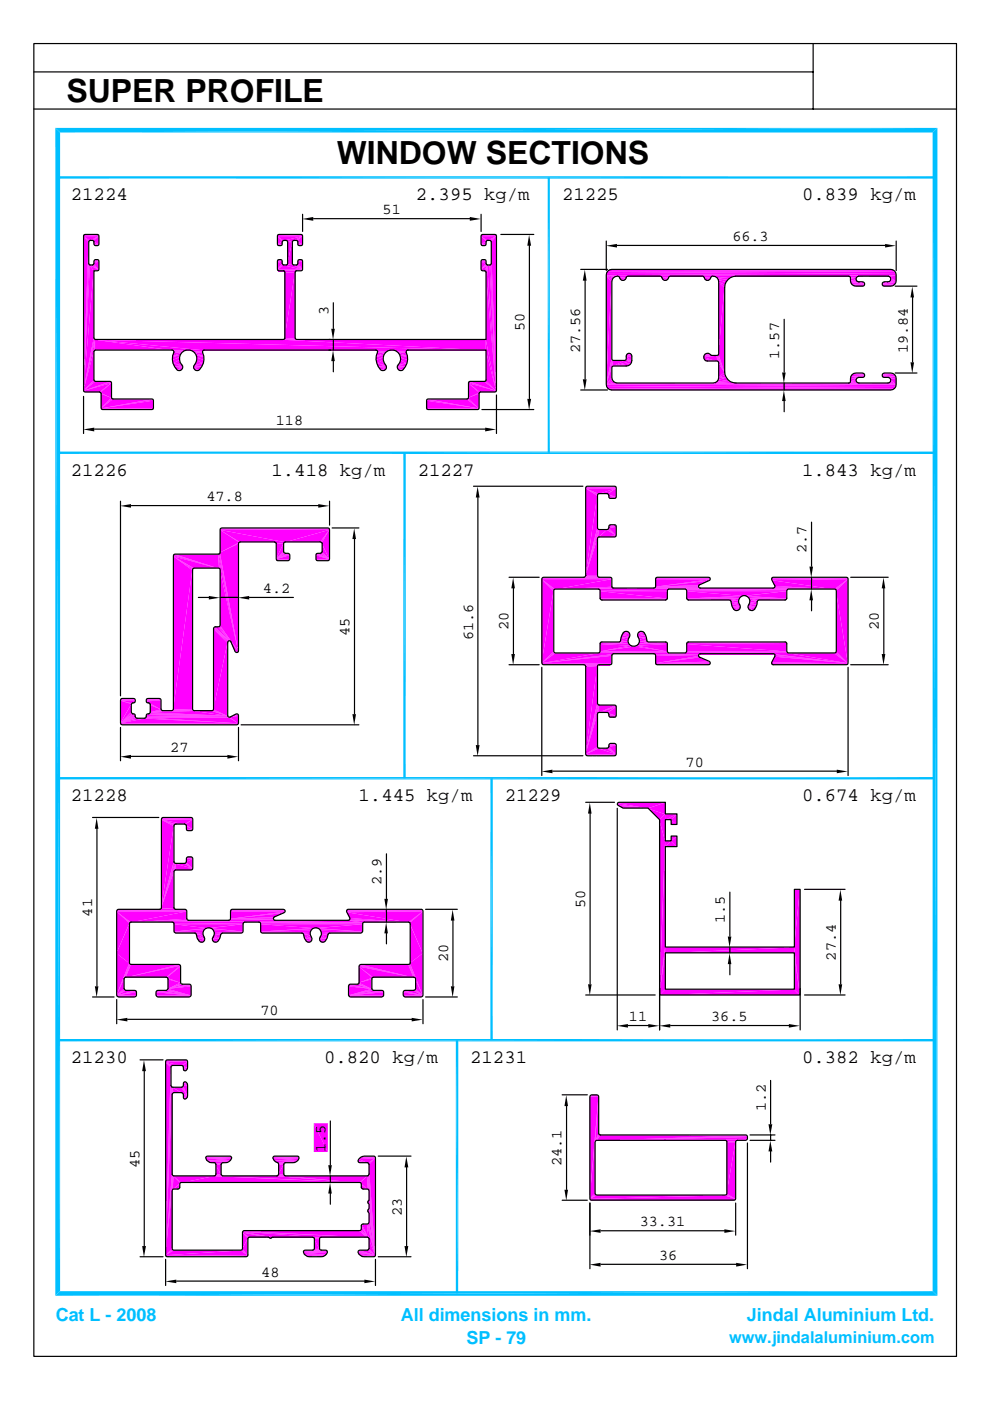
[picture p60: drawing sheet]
<svg xmlns="http://www.w3.org/2000/svg" width="210mm" height="297mm" viewBox="0 0 210 297" stroke-linecap="round" stroke-linejoin="round" font-family="sans-serif">
<defs><g id="words">
<g font-size="6.8">
<text x="14.1" y="21.5">SUPER PROFILE</text>
<text x="71.4" y="34.7">WINDOW SECTIONS</text>
</g>
<g font-size="4">
<text x="15" y="42.5">21224</text>
<text x="88.2" y="42.5">2.395 kg/m</text>
<text x="119.2" y="42.5">21225</text>
<text x="170.1" y="42.5">0.839 kg/m</text>
<text x="15" y="100.9">21226</text>
<text x="57.6" y="100.9">1.418 kg/m</text>
<text x="88.6" y="100.9">21227</text>
<text x="170.1" y="100.9">1.843 kg/m</text>
<text x="15" y="169.8">21228</text>
<text x="76" y="169.8">1.445 kg/m</text>
<text x="107" y="169.8">21229</text>
<text x="170.1" y="169.8">0.674 kg/m</text>
<text x="15" y="225.4">21230</text>
<text x="68.7" y="225.4">0.820 kg/m</text>
<text x="99.7" y="225.4">21231</text>
<text x="170.1" y="225.4">0.382 kg/m</text>
</g>
<g font-size="3.8" fill="#00bfff">
<text x="11.8" y="280.1">Cat L - 2008</text>
<text x="85" y="280.1">All dimensions in mm.</text>
<text x="158.4" y="280.1">Jindal Aluminium Ltd.</text>
<text x="98.9" y="285.1">SP - 79</text>
</g>
<text font-size="3.5" fill="#00bfff" x="154.6" y="284.7">www.jindalaluminium.com</text>
<g font-size="3.2">
<text x="81.1" y="45.5">51</text>
<text x="155.3" y="51.1">66.3</text>
<text x="69.6" y="66.8" transform="rotate(-90 69.6 66.8)">3</text>
<text x="111.2" y="70.3" transform="rotate(-90 111.2 70.3)">50</text>
<text x="123" y="74.8" transform="rotate(-90 123 74.8)">27.56</text>
<text x="165.2" y="76.1" transform="rotate(-90 165.2 76.1)">1.57</text>
<text x="192.4" y="74.8" transform="rotate(-90 192.4 74.8)">19.84</text>
<text x="58.5" y="90.1">118</text>
<text x="43.8" y="106.3">47.8</text>
<text x="171" y="117.2" transform="rotate(-90 171 117.2)">2.7</text>
<text x="55.8" y="125.8">4.2</text>
<text x="74.1" y="134.8" transform="rotate(-90 74.1 134.8)">45</text>
<text x="100.3" y="135.7" transform="rotate(-90 100.3 135.7)">61.6</text>
<text x="107.8" y="133.6" transform="rotate(-90 107.8 133.6)">20</text>
<text x="186.4" y="133.6" transform="rotate(-90 186.4 133.6)">20</text>
<text x="36.1" y="159.5">27</text>
<text x="145.4" y="162.6">70</text>
<text x="80.9" y="187.6" transform="rotate(-90 80.9 187.6)">2.9</text>
<text x="19.6" y="194.3" transform="rotate(-90 19.6 194.3)">41</text>
<text x="124.1" y="192.5" transform="rotate(-90 124.1 192.5)">50</text>
<text x="153.7" y="195.7" transform="rotate(-90 153.7 195.7)">1.5</text>
<text x="177.2" y="203.7" transform="rotate(-90 177.2 203.7)">27.4</text>
<text x="95" y="204" transform="rotate(-90 95 204)">20</text>
<text x="55.2" y="215.2">70</text>
<text x="133.3" y="216.6">11</text>
<text x="150.8" y="216.5">36.5</text>
<text x="162.3" y="235.5" transform="rotate(-90 162.3 235.5)">1.2</text>
<text x="69" y="244.2" transform="rotate(-90 69 244.2)">1.5</text>
<text x="29.5" y="247.6" transform="rotate(-90 29.5 247.6)">45</text>
<text x="119.1" y="247.2" transform="rotate(-90 119.1 247.2)">24.1</text>
<text x="85.2" y="257.8" transform="rotate(-90 85.2 257.8)">23</text>
<text x="135.6" y="260">33.31</text>
<text x="139.7" y="267.2">36</text>
<text x="55.4" y="270.7">48</text>
</g>
</g></defs>
<path d="M21.4 86.7h11.1M21.5 86.9h10.9M90.4 86.7h11.1M90.5 86.9h10.9" fill="none" stroke="#f0f" stroke-width=".21"/>
<g fill="#f0f">
<path d="M21.4 86.6l11.1-1.7v1.7z"/>
<path d="M90.4 84.9l11.1 1.7h-11.1z"/>
<path d="M21.4 86.6l11-1.9 .1 .2z"/>
<path d="M90.5 84.7l11 1.9-11.1-1.7z"/>
<path d="M21.4 86.6l10.8-1.9h.2z"/>
<path d="M21.4 86.6l2.5-1.9h8.3z"/>
<path d="M90.5 84.7h.2l10.8 1.9z"/>
<path d="M90.7 84.7h8.3l2.5 1.9z"/>
<path d="M21.4 86.6l2.3-2 .2 .1z"/>
<path d="M99 84.7l.2-.1 2.3 2z"/>
<path d="M23.6 84.4l.1 .2-2.3 2z"/>
<path d="M99.3 84.4l2.2 2.2-2.3-2z"/>
<path d="M99.3 84.4l2.2-.9v3.1z"/>
<path d="M21.4 83.5l2.2 .9-2.2 2.2z"/>
<path d="M21.3 83.3l2.3 1.1-2.2-.9z"/>
<path d="M99.3 84.4l2.3-1.1-.1 .2z"/>
</g>
<path d="M17.7 83.1h3.3M101.8 83.1h3.3" fill="none" stroke="#f0f" stroke-width=".21"/>
<path d="M17.7 83h3.3M101.8 83h3.4" fill="none" stroke="#f0f" stroke-width=".3"/>
<g fill="#f0f">
<path d="M17.7 82.9l5.9-1.7-2.6 2z"/>
<path d="M21 83.2l2.6-2-2.3 2.1z"/>
<path d="M21.3 83.3l2.3-2.1v3.2z"/>
<path d="M99.3 81.2l5.9 1.7-3.4 .3z"/>
<path d="M99.3 81.2l2.5 2-.2 .1z"/>
<path d="M99.3 81.2l2.3 2.1-2.3 1.1z"/>
<path d="M17.7 82.9l5.8-1.9 .1 .2z"/>
<path d="M99.4 81l5.8 1.9-5.9-1.7z"/>
<path d="M17.7 82.9l5.6-2 .2 .1z"/>
<path d="M17.7 82.9l2.5-2h3.1z"/>
<path d="M99.4 81l.2-.1 5.6 2z"/>
<path d="M99.6 80.9h3.1l2.5 2z"/>
<path d="M17.7 82.9l2.3-2.1 .2 .1z"/>
<path d="M102.7 80.9l.2-.1 2.3 2.1z"/>
<path d="M19.9 80.6l.1 .2-2.3 2.1z"/>
<path d="M103 80.6l2.2 2.3-2.3-2.1z"/>
<path d="M84.6 78.6h.6z"/>
<path d="M41.4 78.6h.6z"/>
<path d="M37.6 78.6h.6z"/>
<path d="M80.8 78.6h.6z"/>
<path d="M84.4 78.4l.8 .2h-.6z"/>
<path d="M80.8 78.6l.9-.2-.3 .2z"/>
<path d="M37.6 78.6l.8-.2-.2 .2z"/>
<path d="M41.2 78.4l.8 .2h-.6z"/>
<path d="M84.4 78.4h1l-.2 .2z"/>
<path d="M41.2 78.4h1l-.2 .2z"/>
<path d="M37.4 78.4h1l-.8 .2z"/>
<path d="M80.6 78.4h1.1l-.9 .2z"/>
<path d="M84.2 78.2l1.2 .2h-1z"/>
<path d="M41.1 78.2l1.1 .2h-1z"/>
<path d="M80.6 78.4l1.2-.2-.1 .2z"/>
<path d="M37.4 78.4l1.2-.2-.2 .2z"/>
<path d="M84.2 77.9l1.2 .5-1.2-.2z"/>
<path d="M41 77.9l1.2 .5-1.1-.2z"/>
<path d="M80.6 78.4l1.3-.5-.1 .3z"/>
<path d="M37.4 78.4l1.3-.5-.1 .3z"/>
<path d="M84.2 77.9l1.7-.1-.5 .6z"/>
<path d="M41 77.9l1.7-.1-.5 .6z"/>
<path d="M37 77.8l1.7 .1-1.3 .5z"/>
<path d="M80.1 77.8l1.8 .1-1.3 .5z"/>
<path d="M84.2 77.6l1.7 .2-1.7 .1z"/>
<path d="M41 77.6l1.7 .2-1.7 .1z"/>
<path d="M80.1 77.8l1.7-.2 .1 .3z"/>
<path d="M37 77.8l1.7-.2v.3z"/>
<path d="M84.4 77.4l1.5 .4-1.7-.2z"/>
<path d="M41.2 77.4l1.5 .4-1.7-.2z"/>
<path d="M80.1 77.8l1.6-.4 .1 .2z"/>
<path d="M37 77.8l1.5-.4 .2 .2z"/>
<path d="M84.4 77.4l1.8-.3-.3 .7z"/>
<path d="M41.2 77.4l1.9-.3-.4 .7z"/>
<path d="M36.6 77.1l1.9 .3-1.5 .4z"/>
<path d="M79.8 77.1l1.9 .3-1.6 .4z"/>
<path d="M84.7 76.9l1.5 .2-1.8 .3z"/>
<path d="M41.5 76.9l1.6 .2-1.9 .3z"/>
<path d="M79.8 77.1l1.6-.2 .3 .5z"/>
<path d="M36.6 77.1l1.5-.2 .4 .5z"/>
<path d="M84.9 76.4l1.3 .7-1.5-.2z"/>
<path d="M41.7 76.4l1.4 .7-1.6-.2z"/>
<path d="M79.8 77.1l1.4-.7 .2 .5z"/>
<path d="M36.6 77.1l1.4-.7 .1 .5z"/>
<path d="M84.9 76.4l1.5-.1-.2 .8z"/>
<path d="M36.5 76.3l1.5 .1-1.4 .7z"/>
<path d="M79.7 76.3l1.5 .1-1.4 .7z"/>
<path d="M41.7 76.4l1.5-.1-.1 .8z"/>
<path d="M84.8 75.8l1.6 .5-1.5 .1z"/>
<path d="M41.7 75.8l1.5 .5-1.5 .1z"/>
<path d="M79.7 76.3l1.5-.5v.6z"/>
<path d="M36.5 76.3l1.5-.5v.6z"/>
<path d="M84.8 75.8l1.5-.3 .1 .8z"/>
<path d="M36.5 75.5l1.5 .3-1.5 .5z"/>
<path d="M79.7 75.5l1.5 .3-1.5 .5z"/>
<path d="M41.7 75.8l1.4-.3 .1 .8z"/>
<path d="M84.7 75.3l1.6 .2-1.5 .3z"/>
<path d="M41.5 75.3l1.6 .2-1.4 .3z"/>
<path d="M79.7 75.5l1.7-.2-.2 .5z"/>
<path d="M36.5 75.5l1.7-.2-.2 .5z"/>
<path d="M84.3 74.8l2 .7-1.6-.2z"/>
<path d="M41.1 74.8l2 .7-1.6-.2z"/>
<path d="M79.7 75.5l2-.7-.3 .5z"/>
<path d="M36.5 75.5l2-.7-.3 .5z"/>
<path d="M84.3 74.8h1.8l.2 .7z"/>
<path d="M80 74.8h1.7l-2 .7z"/>
<path d="M36.8 74.8h1.7l-2 .7z"/>
<path d="M41.1 74.8h1.8l.2 .7z"/>
<path d="M84.3 74.8l1.8-.2v.2z"/>
<path d="M80 74.6l1.7 .2h-1.7z"/>
<path d="M36.8 74.6l1.7 .2h-1.7z"/>
<path d="M41.1 74.8l1.8-.2v.2z"/>
<path d="M19.9 74.6v6l-2.2 2.3z"/>
</g>
<path d="M36.8 74.6h2.2M40.7 74.6h2.2M80 74.6h2.2M83.9 74.6h2.2" fill="none" stroke="#f0f" stroke-width=".34"/>
<path d="M36.7 74.5h2.3M39.5 74.4h-2.9M40.1 74.4h3M40.7 74.5h2.2M79.9 74.5h2.3M82.7 74.4h-2.9M82.7 74.3h3.7M83.3 74.4h2.9M83.3 74.3h3.1M83.9 74.5h2.2" fill="none" stroke="#f0f" stroke-width=".21"/>
<path d="M103 74.3l2.2 8.6-2.2-2.3z" fill="#f0f"/>
<path d="M36.4 74.3h66.6M36.4 74.3h3.1M40.1 74.3h3.1M79.6 74.3h3.1" fill="none" stroke="#f0f" stroke-width=".21"/>
<g fill="#f0f">
<path d="M20.2 72l82.8 2.3h-59.8z"/>
<path d="M20.2 72l23 2.3h-6.8z"/>
<path d="M20.2 72l16.2 2.3h-16.2z"/>
</g>
<path d="M20.1 72v2.4" fill="none" stroke="#f0f" stroke-width=".21"/>
<path d="M20 72v2.6" fill="none" stroke="#f0f" stroke-width=".3"/>
<g fill="#f0f">
<path d="M20.2 72l-.3 2.6-2.2 8.3z"/>
<path d="M20.2 72h39.8l43 2.3z"/>
<path d="M60 72h43v2.3z"/>
<path d="M103 72l2.2 10.9-2.2-8.6z"/>
</g>
<path d="M60 72h43" fill="none" stroke="#f0f" stroke-width=".21"/>
<path d="M20 72h.2l-2.5 10.9z" fill="#f0f"/>
<path d="M60 72h2.8" fill="none" stroke="#f0f" stroke-width=".21"/>
<path d="M19.9 71.7l.1 .3-2.3 10.9z" fill="#f0f"/>
<path d="M60.2 71.8h2.4" fill="none" stroke="#f0f" stroke-width=".21"/>
<g fill="#f0f">
<path d="M62.5 57.8v13.9h-2.2z"/>
<path d="M60.3 57.8h2.2l-2.2 13.9z"/>
<path d="M103 57.8l2.2 25.1-2.2-10.9z"/>
</g>
<path d="M60 57.5h2.8M60.2 57.7h2.4" fill="none" stroke="#f0f" stroke-width=".21"/>
<path d="M19.9 57.5v14.2l-2.2 11.2z" fill="#f0f"/>
<path d="M59.1 57.5h3.7" fill="none" stroke="#f0f" stroke-width=".21"/>
<g fill="#f0f">
<path d="M19.9 57.5l.9-.1z"/>
<path d="M102 57.4l.7 .1z"/>
</g>
<path d="M59.1 57.4h4.9" fill="none" stroke="#f0f" stroke-width=".21"/>
<path d="M62.8 57.5l1.2-.1z" fill="#f0f"/>
<path d="M58.8 57.4h5.2" fill="none" stroke="#f0f" stroke-width=".21"/>
<g fill="#f0f">
<path d="M19.9 57.5l1-.3-.1 .2z"/>
<path d="M101.9 57.2l.8 .3-.7-.1z"/>
</g>
<path d="M58.8 57.3h5.3" fill="none" stroke="#f0f" stroke-width=".21"/>
<g fill="#f0f">
<path d="M101.9 57.2l1.4-1-.6 1.3z"/>
<path d="M103.3 56.2l-.4 1.4-.2-.1z"/>
<path d="M103.3 56.2l-.3 1.6-.1-.2z"/>
<path d="M103.3 56.2l1.9 26.7-2.2-25.1z"/>
<path d="M58.8 57.2l1.3-1 4 1z"/>
<path d="M19 56.2l1.9 1-1 .3z"/>
<path d="M19 56.2l.9 1.3-2.2 25.4z"/>
<path d="M60.1 56.2h2.1l1.9 1z"/>
</g>
<path d="M60.1 56.2h2.1" fill="none" stroke="#f0f" stroke-width=".21"/>
<g fill="#f0f">
<path d="M19 56.2h.6l1.3 1z"/>
<path d="M103.3 56.2h.5l1.4 26.7z"/>
<path d="M62.2 56.2h.6l1.3 1z"/>
<path d="M58.8 57.2l1.1-1h.2z"/>
<path d="M101.9 57.2l1.2-1h.2z"/>
<path d="M60.6 56.2h1.6z"/>
<path d="M60.6 56.2h1.4z"/>
<path d="M62.8 56.2h.2l1.1 1z"/>
<path d="M19.6 56.2h.2l1.1 1z"/>
<path d="M18.8 56.2h.2l-1.3 26.7z"/>
<path d="M103.8 56.2h.2l1.2 26.7z"/>
<path d="M59.8 56l.1 .2-1.1 1z"/>
<path d="M103 56l.1 .2-1.2 1z"/>
<path d="M60.8 56.2l1.1-.2 .1 .2z"/>
<path d="M19.9 56l1 1.2-1.1-1z"/>
<path d="M60.9 56h1l-1.1 .2z"/>
<path d="M63.1 56l1 1.2-1.1-1z"/>
<path d="M18.8 56l-1.1 26.9z"/>
<path d="M104.1 56l1.1 26.9z"/>
<path d="M19.9 56l1-.6v1.8z"/>
<path d="M101.9 55.4l1.1 .6-1.1 1.2z"/>
<path d="M63.1 55.4l1 1.8-1-1.2z"/>
<path d="M101.9 55.4h1.1v.6z"/>
<path d="M19.9 55.4h1l-1 .6z"/>
<path d="M58.8 55.4l1 .6-1 1.2z"/>
<path d="M63.1 55.4h1v1.8z"/>
<path d="M58.8 55.4h1v.6z"/>
<path d="M63.2 55.2l.9 .2h-1z"/>
<path d="M19.9 55.4l.9-.2 .1 .2z"/>
<path d="M102 55.2l1 .2h-1.1z"/>
<path d="M58.8 55.2l1 .2h-1z"/>
<path d="M63.2 55.2h.8l.1 .2z"/>
<path d="M102 55.2h.9l.1 .2z"/>
<path d="M58.8 55.2h.9l.1 .2z"/>
<path d="M20 55.2h.8l-.9 .2z"/>
<path d="M63.2 55.2h.8z"/>
<path d="M58.8 55.2h.9z"/>
<path d="M63.4 55.1l.6 .1z"/>
<path d="M59.1 55.1l.6 .1z"/>
<path d="M102 55.2h.9z"/>
<path d="M20 55.2h.8z"/>
<path d="M102.2 55.1l.7 .1z"/>
<path d="M20.2 55.1l.6 .1z"/>
<path d="M102.2 52.1h.7z"/>
<path d="M59.1 52.1h.6z"/>
<path d="M20 52.1h.6z"/>
<path d="M20 52.1h.8z"/>
<path d="M102 52.1h.9z"/>
<path d="M63.4 52.1h.6z"/>
<path d="M63.2 52.1h.8z"/>
<path d="M58.8 52.1h.9z"/>
<path d="M58.8 52.1l1-.3-.1 .3z"/>
<path d="M102 52.1l1-.3-.1 .3z"/>
<path d="M19.9 51.8l.9 .3h-.8z"/>
<path d="M19.9 51.8h1l-.1 .3z"/>
<path d="M101.9 51.8h1.1l-1 .3z"/>
<path d="M63.2 52.1l.9-.3-.1 .3z"/>
<path d="M58.8 51.8h1l-1 .3z"/>
<path d="M63.1 51.8h1l-.9 .3z"/>
<path d="M63.1 51.3l1 .5h-1z"/>
<path d="M61.9 51.3v4.7h-1z"/>
<path d="M60.9 51.3h1l-1 4.7z"/>
<path d="M18.8 51.3v4.7l-1.1 26.9z"/>
<path d="M104.1 51.3l1.1 31.6-1.1-26.9z"/>
<path d="M101.9 51.8l1.1-.5v.5z"/>
<path d="M58.8 51.8l1-.5v.5z"/>
<path d="M19.9 51.3l1 .5h-1z"/>
<path d="M63 51.1l1.1 .7-1-.5z"/>
<path d="M60.9 51.3l1.1-.2-.1 .2z"/>
<path d="M60.8 51.1h1.2l-1.1 .2z"/>
<path d="M101.9 51.8l1.2-.7-.1 .2z"/>
<path d="M58.8 51.8l1.1-.7-.1 .2z"/>
<path d="M19.8 51.1l1.1 .7-1-.5z"/>
<path d="M60.6 51l1.4 .1z"/>
<path d="M60.6 51h1.6z"/>
</g>
<path d="M60.1 51h2.1" fill="none" stroke="#f0f" stroke-width=".21"/>
<g fill="#f0f">
<path d="M19 51l1.9-.9-1.3 .9z"/>
<path d="M19.6 51l1.3-.9-1.1 1z"/>
<path d="M19.8 51.1l1.1-1v1.7z"/>
<path d="M103.3 51l1.9-.9-1.4 .9z"/>
<path d="M103.8 51l1.4-.9-1.2 1z"/>
<path d="M104 51.1l1.2-1-1.1 1.2z"/>
<path d="M105.2 50.1v32.8l-1.1-31.6z"/>
<path d="M17.7 50.1h3.2l-1.9 .9z"/>
<path d="M17.7 50.1l1.3 .9-.2 .1z"/>
<path d="M17.7 50.1l1.1 1v.2z"/>
<path d="M17.7 50.1l1.1 1.2-1.1 31.6z"/>
<path d="M101.9 50.1h3.3l-1.9 .9z"/>
<path d="M101.9 50.1l1.4 .9-.2 .1z"/>
<path d="M101.9 50.1l1.2 1-1.2 .7z"/>
<path d="M60.1 51l4-.9-1.9 .9z"/>
<path d="M62.2 51l1.9-.9-1.3 .9z"/>
<path d="M62.8 51l1.3-.9-1.1 1z"/>
<path d="M63 51.1l1.1-1v1.7z"/>
<path d="M58.8 50.1h5.3l-4 .9z"/>
<path d="M58.8 50.1l1.3 .9-.2 .1z"/>
<path d="M58.8 50.1l1.1 1-1.1 .7z"/>
</g>
<path d="M17.7 50h3.2M17.7 49.8h3.1M58.8 50h5.3M58.8 49.8h5.2M101.9 50h3.3M102 49.8h3.1" fill="none" stroke="#f0f" stroke-width=".21"/>
<g fill="#00bfff">
<path d="M12.2 95.7h186l-186 .6z"/>
<path d="M12.2 96.3l186-.6v.6z"/>
<path d="M197.7 28.1l1.1-1v247.6z"/>
<path d="M197.7 28.1l1.1 246.6-1.1-.9z"/>
<path d="M11.7 274.7l186-.9 1.1 .9z"/>
<path d="M11.7 274.7l1-.9h185z"/>
<path d="M11.7 27.1l1 246.7-1 .9z"/>
<path d="M11.7 27.1l1 1v245.7z"/>
<path d="M11.7 27.1h187.1l-186.1 1z"/>
<path d="M12.7 28.1l186.1-1-1.1 1z"/>
<path d="M12.2 37.4h186l-186 .5z"/>
<path d="M12.2 37.9l186-.5v.5z"/>
</g>
<path d="M17.8 49.8l2.9-.1 .3 .3-.1 2h-.9l-.2-.9-.2-.1h-.5l-.3 .3 .1 4.8h.9l.1-.8 .3-.3h.5l.3 .3-.1 2-1 .1v14.3l.3 .3 40.1-.1 .1-14.2-.3-.3-1.2-.1-.1-2 .1-.2 .6-.1 .3 .3 .2 .8h.9l.1-4.8-.3-.3h-.5l-.4 .3v.7h-.9l-.1-2 .3-.3h4.8l.3 .3-.1 2h-.9l-.1-.7-.3-.3h-.5l-.3 .3 .1 4.8h1v-.8l.3-.3 .7 .1 .1 .2-.1 2-1.2 .1-.3 .3 .1 14.2 40.4 .1v-14.3l-.3-.3-.7-.1-.1-2 .3-.3h.5l.3 .3v.8h1l.1-4.8-.3-.3h-.5l-.3 .3-.1 .7h-.9l-.1-2 .3-.3 2.9 .1v33.2l-3.5 .2-.1 3.3-.3 .3-10.8-.1v-2l8.5-.1 .3-.3 .1-3.4 3.6-.1 .1-6.6h-16.6l-.4 .4a3.4 3.4 0 0 1-.8 3.9 .75 .75 0 0 1-.9-.2 .75 .75 0 0 1 0-.9 1.88 1.88 0 0 0-.1-2.7 1.88 1.88 0 0 0-2.7 .2 1.88 1.88 0 0 0 .3 2.7 .75 .75 0 0 1-.3 .9 .75 .75 0 0 1-.9-.1 3.4 3.4 0 0 1-.6-3.8l-.4-.4h-36.4l-.4 .4a3.4 3.4 0 0 1-.8 3.9 .75 .75 0 0 1-.9-.2 .75 .75 0 0 1 .1-.9 1.88 1.88 0 0 0-.2-2.7 1.88 1.88 0 0 0-2.7 .2 1.88 1.88 0 0 0 .3 2.7 .76 .76 0 0 1-.3 .8 .76 .76 0 0 1-.9 0 3.5 3.5 0 0 1-.6-3.8l-.4-.4h-16.3l-.3 .3v6.1l.3 .3h3.4l.1 3.6 8.5 .1 .3 .3-.1 1.8-10.7 .1-.3-.3v-3.1l-.1-.2-3.5-.2zM106.2 49.7h7M112.2 52v32.5M69.7 72h.4M70.7 64.2v5.4M70.7 72v2.2M70.7 76.5v2.3M17.7 84v7.9M20 91h82.9M102.2 86.8h11M105.3 83.7v8.2" fill="none" stroke="#000" stroke-width=".25"/>
<path d="M112.2 49.8l.4 2.3h-.8zM70.6 74.3l.4 2.3h-.8zM70.2 69.7h.8l-.4 2.3zM17.7 91l2.3-.3v.8zM102.9 90.7l2.3 .3-2.3 .5zM111.8 84.6h.8l-.4 2.3z" fill="#000"/>
<g fill="#00bfff">
<path d="M116.1 37.6h.5v58.4z"/>
<path d="M116.1 37.6l.5 58.4h-.5z"/>
</g>
<path d="M7.2 9.2h195.6v278.4h-195.6zM7.2 15.2h165.2M172.4 9.2v13.9M7.2 23.1h195.6" fill="none" stroke="#000" stroke-width=".25"/>
<path d="M129.2 82.7h60" fill="none" stroke="#f0f" stroke-width=".21"/>
<path d="M128.8 82.5h60.8" fill="none" stroke="#f0f" stroke-width=".25"/>
<path d="M128.6 82.2h61.3" fill="none" stroke="#f0f" stroke-width=".38"/>
<g fill="#f0f">
<path d="M128.6 82l61.3-.4v.4z"/>
<path d="M128.5 81.6h61.4l-61.3 .4z"/>
</g>
<path d="M128.5 81.4h61.4" fill="none" stroke="#f0f" stroke-width=".3"/>
<path d="M179.9 81.2h2.1" fill="none" stroke="#f0f" stroke-width=".21"/>
<g fill="#f0f">
<path d="M180.1 81.2l1.9 .1z"/>
<path d="M188.2 81.3l.3-.1 1.4 .4z"/>
</g>
<path d="M151.1 81.2h4.9" fill="none" stroke="#f0f" stroke-width=".21"/>
<path d="M128.5 81.4h2.3" fill="none" stroke="#f0f" stroke-width=".38"/>
<g fill="#f0f">
<path d="M180.1 81.2l.1-.1 1.5 .1z"/>
<path d="M180.2 81.1l1.3-.1 .2 .2z"/>
<path d="M188.5 81.2l.2-.2 1.2 .6z"/>
</g>
<path d="M151.6 81.1h3.8" fill="none" stroke="#f0f" stroke-width=".21"/>
<path d="M151.6 81.1h3.2" fill="none" stroke="#f0f" stroke-width=".25"/>
<g fill="#f0f">
<path d="M128.5 81.6l1.5-.7 .4 .3z"/>
<path d="M180.3 80.9l1.2 .1-1.3 .1z"/>
<path d="M180.3 80.9l1.1-.2 .1 .3z"/>
<path d="M188.8 80.7l1.1 .9-1.2-.6z"/>
</g>
<path d="M152 80.8h2.8M152 80.7h2.3" fill="none" stroke="#f0f" stroke-width=".38"/>
<g fill="#f0f">
<path d="M128.5 81.6l1.3-1.1 .2 .4z"/>
<path d="M180.3 80.9l1.2-.5-.1 .3z"/>
<path d="M188.7 80.4l1.2 1.2-1.1-.9z"/>
<path d="M188.7 80.4l1.2-.1v1.3z"/>
<path d="M180.3 80.3l1.2 .1-1.2 .5z"/>
<path d="M180.3 80.3l1.4-.1-.2 .2z"/>
<path d="M188.5 80.2l1.4 .1-1.2 .1z"/>
<path d="M152.2 80.5l1.7-.4 .4 .5z"/>
<path d="M152.3 80.1h1.6l-1.7 .4z"/>
<path d="M129.7 80.1l.1 .4-1.3 1.1z"/>
<path d="M180.3 80.3l1.7-.2z"/>
<path d="M188.2 80.1l1.7 .2z"/>
<path d="M182 80.1l1-.1z"/>
<path d="M187.2 80l1 .1z"/>
</g>
<path d="M187.2 80h2.7" fill="none" stroke="#f0f" stroke-width=".21"/>
<path d="M188.2 80.1l1.7-.2v.4z" fill="#f0f"/>
<path d="M180.3 80h2.7" fill="none" stroke="#f0f" stroke-width=".21"/>
<path d="M180.3 79.9l1.7 .2-1.7 .2z" fill="#f0f"/>
<path d="M180.3 80h2.9M187 80h2.9" fill="none" stroke="#f0f" stroke-width=".21"/>
<path d="M180.3 79.7h3M187 79.7h2.9" fill="none" stroke="#f0f" stroke-width=".25"/>
<path d="M152.3 80.1l1.4-.6 .2 .6z" fill="#f0f"/>
<path d="M180.3 79.7h3M187 79.7h2.9" fill="none" stroke="#f0f" stroke-width=".38"/>
<path d="M180.6 79.5h2.7M181 79.3h2.2M187 79.5h2.6M187 79.3h2.2" fill="none" stroke="#f0f" stroke-width=".21"/>
<path d="M180.6 79.4h2.6M187 79.4h2.6" fill="none" stroke="#f0f" stroke-width=".25"/>
<path d="M187.2 79.2l1.6-.1z" fill="#f0f"/>
<path d="M187.2 79.2h2" fill="none" stroke="#f0f" stroke-width=".21"/>
<path d="M181.4 79.1l1.6 .1z" fill="#f0f"/>
<path d="M181 79.2h2" fill="none" stroke="#f0f" stroke-width=".21"/>
<g fill="#f0f">
<path d="M152.3 80.1l1.3-1.2 .1 .6z"/>
<path d="M129.7 78v2.1l-1.2 1.5z"/>
<path d="M129.7 77.8l-1.2 3.8z"/>
</g>
<path d="M130 77.6h3.2" fill="none" stroke="#f0f" stroke-width=".21"/>
<path d="M130 77.5h3.6" fill="none" stroke="#f0f" stroke-width=".34"/>
<g fill="#f0f">
<path d="M152.3 77l1.3 1.9-1.3 1.2z"/>
<path d="M130 77.7l3.8-.8-.2 .4z"/>
<path d="M152.3 76.8l1.3 2.1z"/>
</g>
<path d="M149.6 76.6h2.3" fill="none" stroke="#f0f" stroke-width=".21"/>
<g fill="#f0f">
<path d="M130 77.7l3.9-1.2-.1 .4z"/>
<path d="M129.8 77.7l4.1-1.2z"/>
<path d="M129.8 77.7l2.5-1.2h1.6z"/>
<path d="M130 76.5h2.3l-2.5 1.2z"/>
<path d="M130 76.5l-.3 1.3z"/>
<path d="M130 76.5l-1.5 5.1z"/>
<path d="M132.3 76.5h1.6z"/>
<path d="M129.8 76.4l.2 .1-1.5 5.1z"/>
</g>
<path d="M149.4 76.5h2.5" fill="none" stroke="#f0f" stroke-width=".25"/>
<g fill="#f0f">
<path d="M132.5 76.4l.2-.1 1.2 .2z"/>
<path d="M129.7 76.3l.1 .1-1.3 5.2z"/>
<path d="M132.7 76.1l1.2 .4-1.2-.2z"/>
<path d="M129.7 76.1l-1.2 5.5z"/>
<path d="M149.2 76.1l2.7 .5-2.5-.2z"/>
<path d="M149.1 75.7l2.8 .9-2.7-.5z"/>
<path d="M149.1 75.7l3 1z"/>
<path d="M132.7 75.6l1.2 .9-1.2-.4z"/>
<path d="M132.7 75.6h1.2v.9z"/>
<path d="M149.1 75.7l2.8-.3 .2 1.3z"/>
<path d="M151.9 75.4l.4 1.4-.2-.1z"/>
<path d="M151.9 75.4l1.7 3.5-1.3-2.1z"/>
</g>
<path d="M149.1 75.6h2.8" fill="none" stroke="#f0f" stroke-width=".3"/>
<g fill="#f0f">
<path d="M149.2 75.4h1.7l-1.8 .3z"/>
<path d="M149.2 75.4h1.7z"/>
<path d="M151.9 75.4h.2l1.5 3.5z"/>
<path d="M149.2 75.4l1.4-.1 .1 .1z"/>
<path d="M152.1 75.4l.2-.1 1.3 3.6z"/>
<path d="M132.8 75.3l1.1 .3h-1.2z"/>
<path d="M132.8 75.3h1l.1 .3z"/>
<path d="M149.4 75.1l1.2 .2-1.4 .1z"/>
<path d="M152.3 75.1l1.3 3.8z"/>
<path d="M149.4 75.1h1l.2 .2z"/>
<path d="M133 75l.8 .3h-1z"/>
<path d="M133 75h.6l.2 .3z"/>
<path d="M149.4 75.1l.3-.1 .7 .1z"/>
<path d="M149.7 75l.7 .1z"/>
<path d="M133 75h.6z"/>
<path d="M153.6 61v17.9l-1.3-3.8z"/>
<path d="M181.4 60.7h1.6z"/>
<path d="M187.2 60.7h1.6z"/>
</g>
<path d="M180.3 60h2.9M180.3 59.9h2.7M187 60h2.9M187.2 59.9h2.7M181 60.7h2M181 60.6h2.2M187 60.6h2.2M187.2 60.7h2" fill="none" stroke="#f0f" stroke-width=".21"/>
<path d="M180.6 60.5h2.6M180.6 60.4h2.7M187 60.4h2.6M187 60.5h2.6" fill="none" stroke="#f0f" stroke-width=".25"/>
<path d="M180.6 60.2h2.7M187 60.2h2.6" fill="none" stroke="#f0f" stroke-width=".34"/>
<path d="M180.3 60.2h2.9M187 60.2h2.9" fill="none" stroke="#f0f" stroke-width=".38"/>
<g fill="#f0f">
<path d="M129.7 59.8v16.3l-1.2 5.5z"/>
<path d="M152.3 59.8h1.6l-.2 .6z"/>
<path d="M152.3 59.8l1.4 .6-.1 .6z"/>
<path d="M152.3 59.8l1.3 1.2-1.3 14.1z"/>
<path d="M180.3 60l1.7-.2z"/>
<path d="M188.2 59.8l1.7 .2z"/>
<path d="M188.5 59.8l1.4-.2v.4z"/>
<path d="M180.3 59.6l1.4 .2-1.4 .2z"/>
<path d="M180.3 59.6l1.2-.1 .2 .3z"/>
<path d="M188.7 59.5l1.2 .1-1.4 .2z"/>
<path d="M152.2 59.3l1.7 .5h-1.6z"/>
<path d="M152.2 59.3h2.1l-.4 .5z"/>
<path d="M140.5 59.3l.7 .2h-.4z"/>
<path d="M131.5 59.3l.7 .2h-.4z"/>
<path d="M149.4 59.3l.8 .2h-.5z"/>
<path d="M131.5 59.3h1l-.3 .2z"/>
<path d="M140.5 59.3h1l-.3 .2z"/>
<path d="M149.4 59.3h1.1l-.3 .2z"/>
<path d="M180.3 59.6l1.1-.4 .1 .3z"/>
<path d="M188.8 59.2l1.1 .4-1.2-.1z"/>
<path d="M180.3 59l1.1 .2-1.1 .4z"/>
</g>
<path d="M152 59.1h2.8" fill="none" stroke="#f0f" stroke-width=".38"/>
<g fill="#f0f">
<path d="M149.4 59.3l1.2-.3-.1 .3z"/>
<path d="M131.5 59.3l1.2-.3-.2 .3z"/>
<path d="M140.5 59.3l1.2-.3-.2 .3z"/>
<path d="M131.3 59h1.4l-1.2 .3z"/>
<path d="M149.3 59h1.3l-1.2 .3z"/>
<path d="M140.3 59h1.4l-1.2 .3z"/>
<path d="M180.3 59l1.2-.1-.1 .3z"/>
<path d="M188.7 58.9l1.2 .7-1.1-.4z"/>
<path d="M180.2 58.8l1.3 .1-1.2 .1z"/>
<path d="M131.2 58.8l1.5 .2h-1.4z"/>
<path d="M140.2 58.8l1.5 .2h-1.4z"/>
<path d="M149.2 58.8l1.4 .2h-1.3z"/>
<path d="M140.2 58.8h1.5v.2z"/>
<path d="M149.2 58.8h1.5l-.1 .2z"/>
<path d="M131.2 58.8h1.6l-.1 .2z"/>
</g>
<path d="M151.6 58.8h3.8" fill="none" stroke="#f0f" stroke-width=".25"/>
<g fill="#f0f">
<path d="M180.2 58.8l1.5-.1-.2 .2z"/>
<path d="M188.5 58.7l1.4 .9z"/>
<path d="M180.1 58.7h1.6l-1.5 .1z"/>
<path d="M131.1 58.7l1.7 .1h-1.6z"/>
<path d="M149.1 58.7l1.6 .1h-1.5z"/>
<path d="M140.1 58.7l1.6 .1h-1.5z"/>
<path d="M140.1 58.7h1.8l-.2 .1z"/>
<path d="M149.1 58.7h1.7l-.1 .1z"/>
<path d="M131.1 58.7h1.8l-.1 .1z"/>
<path d="M130.9 58.6l2 .1z"/>
</g>
<path d="M151.6 58.7h4.4" fill="none" stroke="#f0f" stroke-width=".21"/>
<path d="M179.9 58.6l1.8 .1z" fill="#f0f"/>
<path d="M156 58.6h26M179.9 58.7h2.1" fill="none" stroke="#f0f" stroke-width=".21"/>
<g fill="#f0f">
<path d="M139.9 58.6l2 .1z"/>
<path d="M148.9 58.6l1.9 .1z"/>
</g>
<path d="M130.8 58.6h20.2M151.1 58.6h30.9M151.1 58.7h4.9" fill="none" stroke="#f0f" stroke-width=".21"/>
<path d="M133.1 58.5h56.8" fill="none" stroke="#f0f" stroke-width=".25"/>
<g fill="#f0f">
<path d="M188.2 58.6l1.7-.2-1.4 .3z"/>
<path d="M188.5 58.7l1.4-.3v1.2z"/>
</g>
<path d="M128.5 58.5h61.4" fill="none" stroke="#f0f" stroke-width=".25"/>
<path d="M128.5 58.5h2.3" fill="none" stroke="#f0f" stroke-width=".34"/>
<g fill="#f0f">
<path d="M128.5 58.4l1.9 .3-.4 .3z"/>
<path d="M128.5 58.4l1.5 .6-.2 .3z"/>
<path d="M128.5 58.4l1.3 .9-.1 .5z"/>
<path d="M128.5 58.4l1.2 1.4-1.2 21.8z"/>
<path d="M128.5 58.4l61.4-.5v.5z"/>
<path d="M128.6 57.9h61.3l-61.4 .5z"/>
</g>
<path d="M128.6 57.7h61.3" fill="none" stroke="#f0f" stroke-width=".38"/>
<path d="M128.8 57.4h60.8" fill="none" stroke="#f0f" stroke-width=".25"/>
<path d="M129.2 57.2h60M25.5 153.4h25M25.5 153.6h25M25.7 153.7h24.6" fill="none" stroke="#f0f" stroke-width=".21"/>
<g fill="none" stroke="#000" stroke-width=".25">
<path d="M64.2 45.4v3.7M66.5 46.4h33.2M102 45.4v3.7M123.1 57.1h5.7M124.1 59.4v21M128.5 51.1v6.3M128.9 57.5l.8-.4h59.2a1.16 1.16 0 0 1 1.1 1.2v1.2a1.16 1.16 0 0 1-1.1 1.2h-1.4a.47 .47 0 0 1-.5-.5 .47 .47 0 0 1 .5-.5h.8a.59 .59 0 0 0 .6-.6 .59 .59 0 0 0-.6-.5h-6.2a.59 .59 0 0 0-.6 .5 .59 .59 0 0 0 .6 .6h.8a.47 .47 0 0 1 .4 .5 .47 .47 0 0 1-.4 .5h-1.4a1.46 1.46 0 0 1-1.2-1.9l-.3-.2h-24a2.46 2.46 0 0 0-2.4 2.3v18a2.39 2.39 0 0 0 2.4 2.3h24l.3-.3a1.35 1.35 0 0 1 1.2-1.8h1.4a.47 .47 0 0 1 .4 .5 .47 .47 0 0 1-.4 .4h-.8a.59 .59 0 0 0-.6 .6 .59 .59 0 0 0 .6 .6h6.2a.59 .59 0 0 0 .6-.6 .59 .59 0 0 0-.6-.6h-.8a.47 .47 0 0 1-.5-.4 .47 .47 0 0 1 .5-.5h1.4a1.16 1.16 0 0 1 1.1 1.2v1.2a1.16 1.16 0 0 1-1.1 1.2h-59.2a1.16 1.16 0 0 1-1.2-1.2v-23.2zM130.1 58.9l.8-.3 .4 .1a.76 .76 0 0 0 .8 .8 .76 .76 0 0 0 .7-.8l.3-.1h6.9l.3 .1a.76 .76 0 0 0 .7 .8 .76 .76 0 0 0 .8-.8l.3-.1h6.8l.3 .1a.76 .76 0 0 0 .8 .8 .76 .76 0 0 0 .8-.8l.3-.1a1.18 1.18 0 0 1 1.3 1.1v15.3l-.4 .4a2.18 2.18 0 0 1-1.9-.5 .83 .83 0 0 0-.9 .8 .83 .83 0 0 0 .8 .8h2l.3 .3 .1 3.2a1.16 1.16 0 0 1-1.2 1.2h-20.3a1.16 1.16 0 0 1-1.2-1.2v-2l.2-.4h2.9a1.16 1.16 0 0 0 1.2-1.2v-.9a.59 .59 0 0 0-.6-.6 .59 .59 0 0 0-.6 .6l-.2 .9h-2.5l-.3-.2-.1-16.5zM130.9 52h56.8M190 51.1v6.3M166.3 67.7v11.2M189.8 79.1h4.6"/>
<path d="M189.8 60.7h4.6M193.5 63v13.8M123.1 82.7h5.7M166.3 81.2v1.5M166.3 85v2.3"/>
</g>
<path d="M64.1 46.4l2.3-.4v.8zM99.6 46l2.3 .4-2.3 .4zM124 57.2l.4 2.3h-.8zM128.5 52.1l2.3-.4v.8zM187.7 51.7l2.2 .4-2.2 .4zM165.8 79h.8l-.4 2.3zM193 76.8h.8l-.4 2.3zM193.4 60.7l.4 2.4h-.8zM123.6 80.4h.8l-.4 2.3zM166.2 82.7l.4 2.3h-.8z" fill="#000"/>
<g fill="#f0f">
<path d="M25.5 153.4l5.1-1.1 19.9 1.1z"/>
<path d="M25.5 153.4l3.5-1.1h1.6z"/>
<path d="M25.5 153.4l3.5-1.1z"/>
<path d="M30.6 152.3l19.9 1.1z"/>
<path d="M25.5 153.4l3.2-1.3 .1 .2z"/>
<path d="M30.9 152.1l19.6 1.3-19.7-1.1z"/>
<path d="M30.9 152.1h17.7l1.9 1.3z"/>
<path d="M48.6 152.1h.1l1.8 1.3z"/>
</g>
<path d="M30.9 152.1h17.7" fill="none" stroke="#f0f" stroke-width=".21"/>
<path d="M25.5 153.4l3.1-1.4 .1 .1z" fill="#f0f"/>
<path d="M30.9 152h17.5" fill="none" stroke="#f0f" stroke-width=".21"/>
<g fill="#f0f">
<path d="M48.7 152.1l1.8-.3v1.6z"/>
<path d="M25.5 153.4l3.1-1.6v.2z"/>
</g>
<path d="M30.9 151.9h17.4" fill="none" stroke="#f0f" stroke-width=".21"/>
<g fill="#f0f">
<path d="M48.7 152.1l1.8-.5v.2z"/>
<path d="M25.5 153.4l3.1-1.8v.2z"/>
</g>
<path d="M30.9 151.7h17.3" fill="none" stroke="#f0f" stroke-width=".21"/>
<g fill="#f0f">
<path d="M48.7 152.1l1.6-.6 .2 .1z"/>
<path d="M25.5 153.4l2.9-1.9 .2 .1z"/>
</g>
<path d="M31 151.6h17.2" fill="none" stroke="#f0f" stroke-width=".34"/>
<g fill="#f0f">
<path d="M48.7 152.1l1.3-.6h.3z"/>
<path d="M50 151.5h.3z"/>
<path d="M25.5 153.4l2.7-2 .2 .1z"/>
<path d="M25.5 153.4l2.7-2z"/>
</g>
<path d="M31.1 151.6h17.1" fill="none" stroke="#f0f" stroke-width=".38"/>
<path d="M25.5 153.4l2.5-2h.2z" fill="#f0f"/>
<path d="M31.4 151.6h16.8" fill="none" stroke="#f0f" stroke-width=".42"/>
<g fill="#f0f">
<path d="M25.5 153.4l2.4-2.2 .1 .2z"/>
<path d="M31.6 151.4l.1-.2 16.5 .6z"/>
<path d="M27.8 151l.1 .2-2.4 2.2z"/>
<path d="M31.8 151l16.4 .8-16.5-.6z"/>
<path d="M31.8 151l9.3-.3 7.1 1.1z"/>
<path d="M41.1 150.7h3.8l3.3 1.1z"/>
</g>
<path d="M31.8 150.9h9.3" fill="none" stroke="#f0f" stroke-width=".3"/>
<path d="M44.9 150.7l3.3 1.1z" fill="#f0f"/>
<path d="M31.8 150.9h2.7" fill="none" stroke="#f0f" stroke-width=".34"/>
<path d="M36.3 150.7h4.8" fill="none" stroke="#f0f" stroke-width=".21"/>
<g fill="#f0f">
<path d="M31.8 151l2.4-.4 .1 .1z"/>
<path d="M45.2 150.6l3 1.2-3.2-1.1z"/>
</g>
<path d="M36.5 150.6h4.5" fill="none" stroke="#f0f" stroke-width=".21"/>
<g fill="#f0f">
<path d="M31.8 151l2.3-.6 .1 .2z"/>
<path d="M45.2 150.4l3 1.4-3-1.2z"/>
</g>
<path d="M36.7 150.5h4.1" fill="none" stroke="#f0f" stroke-width=".21"/>
<g fill="#f0f">
<path d="M27.8 149.5v1.5l-2.3 2.4z"/>
<path d="M31.8 149.5l2.3 .9-2.3 .6z"/>
<path d="M27.9 149.3l-2.4 4.1z"/>
<path d="M31.7 149.3l2.4 1.1-2.3-.9z"/>
<path d="M31.6 149.1l2.5 1.3z"/>
<path d="M28.2 149.1l.2-.1z"/>
<path d="M31.1 149l.3 .1z"/>
<path d="M28.2 149.1l.4-.2z"/>
<path d="M28 149.1l.6-.2z"/>
<path d="M31 148.9l.4 .2z"/>
<path d="M31 148.9l.6 .2z"/>
<path d="M28 149.1l.6-.4v.2z"/>
<path d="M30.9 148.7l.7 .4-.6-.2z"/>
<path d="M30.9 148.7l3.2 1.7z"/>
<path d="M28 149.1l.6-.6v.2z"/>
<path d="M30.9 148.7l3.2-.2v1.9z"/>
<path d="M25.5 148.5h3.1l-.6 .6z"/>
<path d="M25.5 148.5l2.5 .6-.1 .2z"/>
<path d="M25.5 148.5l2.4 .8-2.4 4.1z"/>
</g>
<path d="M25.5 148.4h3.1M25.5 148.3h3.1M25.7 148.2h2.7M30.9 148.6h3.2M30.9 148.4h3.2M31 148.3h3M31.1 148.2h2.8" fill="none" stroke="#f0f" stroke-width=".21"/>
<g fill="#f0f">
<path d="M49.9 138.3l.4 .1z"/>
<path d="M49.9 138.3l.6-.1-.2 .2z"/>
<path d="M49.8 138.2h.7l-.6 .1z"/>
<path d="M49.8 138.2l.7-.2v.2z"/>
<path d="M48.2 136.3v15.5l-3-1.4z"/>
<path d="M48.9 136.1l1.6 1.9-.7 .2z"/>
<path d="M48.8 136l1.7 2z"/>
<path d="M45.2 133.3l3.4 2.6-.2 .1z"/>
<path d="M45.2 133.3l3.2 2.7-.1 .1z"/>
<path d="M45.2 133.3l3.1 2.8-.1 .2z"/>
<path d="M45.2 133.3l3 3-3 14.1z"/>
<path d="M45.3 133.1l3.3 2.8-3.4-2.6z"/>
<path d="M45.3 133.1l3.5 2.9z"/>
<path d="M45.3 133.1l.1-.1 3.4 3z"/>
<path d="M45.4 133h.2l3.2 3z"/>
<path d="M45.6 133h.6l2.6 3z"/>
<path d="M46.2 133l4.3 5z"/>
<path d="M46.2 133l.2-.1 4.1 5.1z"/>
<path d="M46.6 132.7l3.9 5.3-4.1-5.1z"/>
<path d="M46.6 132.6l3.9 5.4-3.9-5.3z"/>
<path d="M46.6 120.9l3.9 17.1-3.9-5.4z"/>
<path d="M40.8 120.9v29.5h-4.1z"/>
</g>
<path d="M58.5 118.6h2.9M58.5 118.8h2.8M58.7 118.9h2.5M66.9 118.6h2.9M67 118.8h2.8M67.1 118.9h2.5" fill="none" stroke="#f0f" stroke-width=".21"/>
<g fill="#f0f">
<path d="M36.7 117.9l9.5 2.6h-5.1z"/>
<path d="M36.7 117.9l4.4 2.6-.1 .1z"/>
<path d="M36.7 117.9l4.3 2.7-.2 .1z"/>
<path d="M36.7 117.9l4.1 2.8v.2z"/>
<path d="M36.7 117.9l4.1 3-4.1 29.5z"/>
<path d="M36.7 117.7l9.5 2.8-9.5-2.6z"/>
<path d="M36.7 117.7l9.7 2.9z"/>
<path d="M58.5 118.6l2.9-.9v.9z"/>
<path d="M66.9 117.7l2.9 .9h-2.9z"/>
<path d="M36.7 117.7l.2-.1 9.5 3z"/>
<path d="M36.9 117.6l9.5 3z"/>
<path d="M37.1 117.5h9.1l.2 3.1z"/>
</g>
<path d="M46.4 117.5v3.2" fill="none" stroke="#f0f" stroke-width=".34"/>
<path d="M46.4 117.5v3.4" fill="none" stroke="#f0f" stroke-width=".38"/>
<g fill="#f0f">
<path d="M46.2 117.5l4.3 20.5-3.9-17.1z"/>
<path d="M58.5 118.6l2.8-1.1 .1 .2z"/>
<path d="M67 117.5l2.8 1.1-2.9-.9z"/>
<path d="M46.2 117.5h.2l4.1 20.5z"/>
<path d="M58.5 118.6l2.7-1.2 .1 .1z"/>
<path d="M67.1 117.4l2.7 1.2-2.8-1.1z"/>
<path d="M67.1 117.4h.2l2.5 1.2z"/>
<path d="M46.4 117.5l.2-.1 3.9 20.6z"/>
<path d="M58.5 118.6l2.7-1.2z"/>
<path d="M58.5 118.6l2-1.2h.5z"/>
<path d="M67.3 117.4h.6l1.9 1.2z"/>
<path d="M58.5 118.6l1.7-1.3 .3 .1z"/>
<path d="M67.9 117.4l.1-.1 1.8 1.3z"/>
<path d="M46.6 117.2l3.9 20.8z"/>
<path d="M58.5 118.6l1.6-1.4 .1 .1z"/>
<path d="M68 117.3l.2-.1 1.6 1.4z"/>
<path d="M58.5 118.6l1.6-1.6v.2z"/>
<path d="M68.2 117l1.6 1.6-1.6-1.4z"/>
<path d="M60.1 115.3v1.7l-1.6 1.6z"/>
<path d="M46.6 117.2l3.9-1.9v22.7z"/>
<path d="M68.2 115.3l1.6 3.3-1.6-1.6z"/>
<path d="M58.5 115.3h1.6l-1.6 3.3z"/>
<path d="M58.5 115.3l1.6-.2v.2z"/>
<path d="M46.6 117.2l3.9-2.1v.2z"/>
<path d="M58.5 115.1h1.6l-1.6 .2z"/>
<path d="M68.2 115.1l1.6 3.5z"/>
<path d="M58.3 115l1.8 .1h-1.6z"/>
<path d="M58.3 115h1.9l-.1 .1z"/>
<path d="M46.6 117.2l4.1-2.2z"/>
</g>
<path d="M50.9 115h9.6" fill="none" stroke="#f0f" stroke-width=".21"/>
<g fill="#f0f">
<path d="M60.5 115l9.3-2.7-1.9 2.7z"/>
<path d="M69.8 112.3l-1.8 2.7h-.1z"/>
<path d="M69.8 112.3l-1.6 2.8-.2-.1z"/>
<path d="M69.8 112.3v6.3l-1.6-3.5z"/>
<path d="M46.6 112.3h23.2l-9.3 2.7z"/>
<path d="M46.6 112.3l13.9 2.7h-9.6z"/>
<path d="M46.6 112.3l4.3 2.7h-.2z"/>
<path d="M46.6 112.3l4.1 2.7-4.1 2.2z"/>
</g>
<path d="M46.6 112.3h23.2M46.7 112.1h23.1M46.8 112h22.8" fill="none" stroke="#f0f" stroke-width=".21"/>
<g fill="none" stroke="#000" stroke-width=".25">
<path d="M25.5 106.3v41.2M27.8 107.2h39.7M36.8 117.7l.3-.2 9.4-.1 .2-.3v-4.8l.4-.4h22.4l.3 .2 .1 6.4-.2 .3-.2 .1h-2.1l-.4-.2v-1.2l.9-.2 .4-.4v-1.7l-.4-.3h-7.6l-.2 .3 .1 1.9 .3 .2 .7 .1 .2 .3v.8l-.3 .4h-2.2l-.3-.2v-3.5l-.2-.3h-7.5l-.3 .2-.1 23.1a.4 .4 0 0 1-.7-.1l-.8-2-.2-.2h-.3l-.2 .3v15.5a.34 .34 0 0 0 .5 .3l1.2-.6h.4l.2 .3-.1 1.8-.3 .2h-24.3l-.4-.4 .1-5 .3-.2h2.4a.5 .5 0 0 1 .4 .6 .5 .5 0 0 1-.7 .4l-.2 .3v1.6l.2 .3h.3a.51 .51 0 0 1 .4 .8l.4 .2h1.5a.58 .58 0 0 0 .5-.8l.5-.2 .3-.3v-1.6l-.3-.3a.5 .5 0 0 1-.6-.4 .5 .5 0 0 1 .4-.6h2.6l.1 .4v1.8l.3 .3 2 .1 .3-.2zM69.9 106.3v5M70.4 111.9h5.7M75.2 114.2v37.1M40.9 120.6l.3-.2h5.1l.3 .2 .1 .2v11.7l-.2 .3-1 .1-.2 .3v17.1l-.4 .4h-3.7l-.4-.4zM42.1 126.7h2.2M46.7 126.7h3.9M52.9 126.7h9.3M25.5 154.2v7.1M50.6 154.2v7.1"/>
<path d="M51.1 153.7h25M27.8 160.4h20.5"/>
</g>
<path d="M25.5 107.3l2.3-.4v.7zM67.5 106.9l2.3 .4-2.3 .3zM75.1 112l.4 2.3h-.8zM44.3 126.4l2.3 .3-2.3 .4zM50.5 126.7l2.3-.3v.7zM74.7 151.4h.8l-.4 2.3zM25.5 160.4l2.3-.4v.9zM48.2 160l2.3 .4-2.3 .5z" fill="#000"/>
<g fill="#00bfff">
<path d="M85.5 96h.5v69z"/>
<path d="M85.5 96l.5 69h-.5z"/>
<path d="M12.2 164.7h186l-186 .6z"/>
<path d="M12.2 165.3l186-.6v.6z"/>
</g>
<path d="M124.1 160h6.5M124.2 160.2h6.4M124.3 160.3h6.1" fill="none" stroke="#f0f" stroke-width=".21"/>
<g fill="#f0f">
<path d="M124.1 159.9l2.9-1.2 3.6 1.2z"/>
<path d="M127 158.7h1.7l1.9 1.2z"/>
<path d="M124.1 159.9l2.7-1.2h.2z"/>
<path d="M128.7 158.7h.1l1.8 1.2z"/>
<path d="M124.1 159.9l2.6-1.4 .1 .2z"/>
<path d="M128.9 158.5l1.7 1.4-1.8-1.2z"/>
<path d="M124.1 159.9l2.5-1.5 .1 .1z"/>
<path d="M129 158.4l1.6 1.5-1.7-1.4z"/>
<path d="M129 158.4l1.6-.3v1.8z"/>
<path d="M129 158.1h1.6l-1.6 .3z"/>
<path d="M129 158.1l1.6-.2v.2z"/>
<path d="M129.1 157.9h1.5l-1.6 .2z"/>
<path d="M129.1 157.9l1.3-.1 .2 .1z"/>
<path d="M129.1 157.9l.1-.1h1.2z"/>
<path d="M129.2 157.8l1-.1z"/>
<path d="M129.2 157.8h1.2z"/>
<path d="M129.2 152.1h1z"/>
<path d="M129.2 152.1h1.2z"/>
<path d="M129.2 152.1l1.4-.2-.2 .2z"/>
<path d="M129.1 151.9h1.5l-1.4 .2z"/>
<path d="M129.1 151.9l1.5-.1v.1z"/>
<path d="M129 151.8h1.6l-1.5 .1z"/>
<path d="M126.6 151.5v6.9l-2.5 1.5z"/>
<path d="M129 151.5l1.6 .3h-1.6z"/>
<path d="M126.7 151.3l-2.6 8.6z"/>
<path d="M128.9 151.3l1.7 .5-1.6-.3z"/>
<path d="M128.8 151.2l1.8 .6z"/>
<path d="M127 151.1l3.6-1.2-1.9 1.2z"/>
<path d="M128.7 151.1l1.9-1.2-1.8 1.3z"/>
<path d="M128.8 151.2l1.8-1.3v1.9z"/>
<path d="M127 151.1l3.6-1.4v.2z"/>
<path d="M126.8 151.2l3.8-1.5z"/>
<path d="M126.8 151.2l3.6-1.6 .2 .1z"/>
<path d="M127 149.5l3.4 .1-3.6 1.6z"/>
<path d="M127 149.5l-.3 1.8z"/>
<path d="M127 149.5l-.3 1.8-2.6 8.6z"/>
</g>
<path d="M127 149.6h3.4" fill="none" stroke="#f0f" stroke-width=".21"/>
<g fill="#f0f">
<path d="M126.8 149.5h.2l-2.9 10.4z"/>
<path d="M126.7 149.3l.1 .2-2.7 10.4z"/>
<path d="M126.6 149.2l-2.5 10.7z"/>
<path d="M126.6 141.4v7.8l-2.5 10.7z"/>
<path d="M124.1 141.4h2.5l-2.5 18.5z"/>
</g>
<g fill="none" stroke="#f0f" stroke-width=".21">
<path d="M114.8 140.7h14.9M114.9 140.9h14.7M115 141h14.5M123.9 141.1h2.9M124 141.3h2.7M138.9 140.7h11.6M138.9 140.5h11.6M139.1 141h11.3M150.5 140.9h-11.5M163.5 140.7h16.2M163.5 140.5h16.2M163.6 140.9h16.1"/>
<path d="M163.7 141h15.9"/>
</g>
<path d="M138.9 140.4h11.6" fill="none" stroke="#f0f" stroke-width=".34"/>
<g fill="#f0f">
<path d="M138.9 140.6l9.4-1.2 2 .9z"/>
<path d="M138.9 140.6l9.2-1.3 .2 .1z"/>
<path d="M164.2 139.2l15.5 1.4-16.1-.2z"/>
<path d="M138.9 140.6l9.1-1.5 .1 .2z"/>
<path d="M114.8 140.6l14.9-1.5v1.5z"/>
<path d="M138.9 139.1h9.1l-9.1 1.5z"/>
<path d="M164.3 139.1l15.4 1.5-15.5-1.4z"/>
</g>
<path d="M138.9 139h9.2" fill="none" stroke="#f0f" stroke-width=".21"/>
<g fill="#f0f">
<path d="M114.8 140.6l14.9-1.7v.2z"/>
<path d="M164.2 138.8l15.5 1.8-15.4-1.5z"/>
</g>
<path d="M138.8 138.8h9.4" fill="none" stroke="#f0f" stroke-width=".21"/>
<g fill="#f0f">
<path d="M114.8 140.6l15-1.9-.1 .2z"/>
<path d="M164.1 138.7l15.6 1.9-15.5-1.8z"/>
<path d="M114.8 140.6l15.2-1.9z"/>
</g>
<path d="M138.6 138.7h9.8M138.6 138.7h25.3" fill="none" stroke="#f0f" stroke-width=".21"/>
<path d="M163.9 138.7l15.8 1.9z" fill="#f0f"/>
<path d="M126.8 138.6h37.1" fill="none" stroke="#f0f" stroke-width=".21"/>
<g fill="#f0f">
<path d="M114.8 140.6l12-2.1 3.2 .2z"/>
<path d="M114.8 140.6l2.9-2.1h9.1z"/>
</g>
<path d="M126.8 138.6h40.3" fill="none" stroke="#f0f" stroke-width=".21"/>
<path d="M163.9 138.7l3.2-.2 12.6 2.1z" fill="#f0f"/>
<path d="M126.8 138.5h40.3" fill="none" stroke="#f0f" stroke-width=".21"/>
<path d="M167.1 138.5h9.8l2.8 2.1z" fill="#f0f"/>
<path d="M126.8 138.5h15M145.2 138.5h21.9" fill="none" stroke="#f0f" stroke-width=".21"/>
<path d="M176.9 138.5h.2l2.6 2.1z" fill="#f0f"/>
<path d="M127 138.5h14.8" fill="none" stroke="#f0f" stroke-width=".21"/>
<path d="M114.8 140.6l2.7-2.1h.2z" fill="#f0f"/>
<path d="M145.3 138.4h21.7" fill="none" stroke="#f0f" stroke-width=".21"/>
<path d="M177.2 138.3l2.5 2.3-2.6-2.1z" fill="#f0f"/>
<path d="M127 138.4h14.6M145.5 138.4h21.5" fill="none" stroke="#f0f" stroke-width=".21"/>
<path d="M114.8 140.6l2.6-2.3 .1 .2z" fill="#f0f"/>
<path d="M127.1 138.4h14.5M127.1 138.2h14.4M145.5 138.2h21.3" fill="none" stroke="#f0f" stroke-width=".21"/>
<path d="M177.2 138.1l2.5 2.5-2.5-2.3z" fill="#f0f"/>
<path d="M127.2 138.2h14.3M145.5 138.2h21.3" fill="none" stroke="#f0f" stroke-width=".21"/>
<g fill="#f0f">
<path d="M114.8 140.6l2.5-2.5 .1 .2z"/>
<path d="M127.2 138.1l7.3-1 6.9 1z"/>
<path d="M127.2 138.1l7.3-1z"/>
<path d="M134.5 137.1l.5-.2 6.4 1.2z"/>
<path d="M127.2 138.1l6.4-1.2 .5 .2z"/>
<path d="M127.2 136.6l6.4 .3-6.4 1.2z"/>
<path d="M145.5 136.6l21.3 1.5h-21.3z"/>
<path d="M135 136.9l6.4-.3v1.5z"/>
<path d="M145.5 136.6h21.3v1.5z"/>
</g>
<path d="M127.2 136.7h6.4M127.2 136.4h6.1M135 136.7h6.4M135.3 136.4h6.1" fill="none" stroke="#f0f" stroke-width=".34"/>
<path d="M127.2 136.4h6.1M135.3 136.4h6.1M145.5 136.4h21.3M145.6 136.3h21.1M145.7 136.2h20.9" fill="none" stroke="#f0f" stroke-width=".21"/>
<path d="M127.3 136.4h6M135.3 136.4h6" fill="none" stroke="#f0f" stroke-width=".38"/>
<path d="M131.1 136.3h2.2M135.3 136.3h2.2" fill="none" stroke="#f0f" stroke-width=".42"/>
<g fill="#f0f">
<path d="M135.5 136.1h1.8l-2 .5z"/>
<path d="M131.3 136.1h1.8l.2 .5z"/>
<path d="M131.3 136.1l.2-.1 1.6 .1z"/>
<path d="M135.5 136.1l1.6-.1 .2 .1z"/>
<path d="M135.5 136.1l1.6-.3v.2z"/>
<path d="M131.5 135.8l1.6 .3-1.6-.1z"/>
<path d="M135.5 135.6l1.6 .2-1.6 .3z"/>
<path d="M131.5 135.8l1.6-.2v.5z"/>
<path d="M135.5 135.6l1.5-.4 .1 .6z"/>
<path d="M131.6 135.2l1.5 .4-1.6 .2z"/>
<path d="M135.3 135.2h1.7l-1.5 .4z"/>
<path d="M131.6 135.2h1.7l-.2 .4z"/>
<path d="M135.1 134.9l1.9 .3h-1.7z"/>
<path d="M131.6 135.2l1.9-.3-.2 .3z"/>
<path d="M131.8 134.7l1.7 .2-1.9 .3z"/>
<path d="M135.1 134.9l1.7-.2 .2 .5z"/>
<path d="M135.1 134.6l1.7 .1-1.7 .2z"/>
<path d="M131.8 134.7l1.7-.1v.3z"/>
<path d="M135.2 134.3l1.6 .4-1.7-.1z"/>
<path d="M131.8 134.7l1.6-.4 .1 .3z"/>
<path d="M132.1 134.2l1.3 .1-1.6 .4z"/>
<path d="M135.2 134.3l1.3-.1 .3 .5z"/>
<path d="M135.4 134.1l1.1 .1-1.3 .1z"/>
<path d="M132.1 134.2l1.1-.1 .2 .2z"/>
<path d="M132.1 134.2l.2-.2 .9 .1z"/>
<path d="M135.4 134.1l.9-.1 .2 .2z"/>
<path d="M135.4 134.1l.3-.2 .6 .1z"/>
<path d="M132.3 134l.6-.1 .3 .2z"/>
<path d="M135.7 133.9l.6 .1z"/>
<path d="M132.3 134l.6-.1z"/>
<path d="M155.7 129.4l.6 .1z"/>
<path d="M159.1 129.5l.6-.1z"/>
<path d="M158.8 129.4h.9l-.6 .1z"/>
<path d="M155.7 129.4h.9l-.3 .1z"/>
<path d="M155.5 129.2l1.1 .2h-.9z"/>
<path d="M158.8 129.4l1.1-.2-.2 .2z"/>
<path d="M158.7 129.1l1.2 .1-1.1 .2z"/>
<path d="M155.5 129.2l1.3-.1-.2 .3z"/>
<path d="M158.5 128.8l1.4 .4-1.2-.1z"/>
<path d="M155.5 129.2l1.4-.4-.1 .3z"/>
<path d="M155.2 128.7l1.7 .1-1.4 .4z"/>
<path d="M158.5 128.8l1.7-.1-.3 .5z"/>
<path d="M158.5 128.6l1.7 .1-1.7 .1z"/>
<path d="M155.2 128.7l1.7-.1v.2z"/>
<path d="M158.7 128.3l1.5 .4-1.7-.1z"/>
<path d="M155.2 128.7l1.6-.4 .1 .3z"/>
<path d="M155 128.2l1.8 .1-1.6 .4z"/>
<path d="M158.7 128.3l1.7-.1-.2 .5z"/>
<path d="M158.9 127.8l1.5 .4-1.7 .1z"/>
<path d="M155 128.2l1.5-.4 .3 .5z"/>
<path d="M154.9 127.6l1.6 .2-1.5 .4z"/>
<path d="M158.9 127.8l1.6-.2-.1 .6z"/>
<path d="M154.9 127.5l1.6 .3-1.6-.2z"/>
<path d="M158.9 127.8l1.7-.3-.1 .1z"/>
<path d="M158.9 127.4l1.7 .1-1.7 .3z"/>
<path d="M154.9 127.5l1.6-.1v.4z"/>
<path d="M154.8 127.3l1.7 .1-1.6 .1z"/>
<path d="M158.9 127.4l1.8-.1-.1 .2z"/>
<path d="M158.9 127.4l2-.1z"/>
<path d="M154.6 127.3l1.9 .1z"/>
</g>
<path d="M127.2 127.1h14.2M127.3 127.2h14M145.6 127.2h9M145.7 127.2h8.9M160.9 127.2h5.7M160.9 127.2h5.8" fill="none" stroke="#f0f" stroke-width=".21"/>
<path d="M158.7 127.1h8" fill="none" stroke="#f0f" stroke-width=".38"/>
<path d="M158.7 126.9l2.2 .4-2 .1z" fill="#f0f"/>
<path d="M145.6 127.1h11.1" fill="none" stroke="#f0f" stroke-width=".38"/>
<path d="M154.6 127.3l2.1-.4-.2 .5z" fill="#f0f"/>
<path d="M127.2 127h14.2M145.5 127h11.2M158.7 127h8.1" fill="none" stroke="#f0f" stroke-width=".21"/>
<path d="M145.5 126.7h11.6M158.4 126.7h8.4" fill="none" stroke="#f0f" stroke-width=".34"/>
<g fill="#f0f">
<path d="M145.5 126.9l12-.5-.4 .2z"/>
<path d="M157.9 126.4l8.9 .5-8.4-.3z"/>
<path d="M127.2 125.3l14.2 1.6h-14.2z"/>
<path d="M177.2 125.3l2.5 15.3-2.5-2.5z"/>
<path d="M145.5 125.3l12 1.1-12 .5z"/>
<path d="M127.2 125.3h14.2v1.6z"/>
<path d="M145.5 125.3h21.3l-9.3 1.1z"/>
<path d="M157.5 126.4l9.3-1.1z"/>
<path d="M157.9 126.4l8.9-1.1v1.6z"/>
<path d="M117.3 125.3v12.8l-2.5 2.5z"/>
</g>
<path d="M117.7 125h24.1M117.7 124.8h59.2M126.8 125h15M127 125.1h14.6M127.1 125.2h14.4M138.6 124.7h25.3M138.8 124.6h9.4M145.2 125h21.9M145.3 125.1h21.7M145.5 125.2h21.3" fill="none" stroke="#f0f" stroke-width=".21"/>
<path d="M117.7 124.8h12.3M163.9 124.8h13" fill="none" stroke="#f0f" stroke-width=".25"/>
<path d="M117.7 124.8h12.1M164.1 124.8h12.8" fill="none" stroke="#f0f" stroke-width=".38"/>
<g fill="#f0f">
<path d="M164.3 124.4l12.6 .6-12.7-.4z"/>
<path d="M117.7 125l12-.6v.2z"/>
</g>
<path d="M138.9 124.5h9.2" fill="none" stroke="#f0f" stroke-width=".21"/>
<path d="M164.2 124.2l12.7 .8-12.6-.6z" fill="#f0f"/>
<path d="M138.9 124.3h9.2" fill="none" stroke="#f0f" stroke-width=".21"/>
<path d="M138.9 124.2h9.4" fill="none" stroke="#f0f" stroke-width=".34"/>
<g fill="#f0f">
<path d="M138.9 124.4l11.4-1.3-2 1z"/>
<path d="M138.9 124.4l11.6-1.4z"/>
<path d="M163.6 123l13.3 2-12.7-.8z"/>
<path d="M138.9 124.4l11.6-1.6v.2z"/>
<path d="M117.7 125l12-2.2v1.6z"/>
<path d="M163.6 123l16.1-.2-2.8 2.2z"/>
<path d="M176.9 125l2.8-2.2-2.6 2.2z"/>
<path d="M177.1 125l2.6-2.2-2.5 2.3z"/>
<path d="M177.2 125.1l2.5-2.3-2.5 2.5z"/>
<path d="M179.7 122.8v17.8l-2.5-15.3z"/>
<path d="M138.9 122.8h11.6l-11.6 1.6z"/>
<path d="M114.8 122.8h14.9l-12 2.2z"/>
<path d="M114.8 122.8l2.9 2.2h-.2z"/>
<path d="M114.8 122.8l2.7 2.2-.1 .1z"/>
<path d="M114.8 122.8l2.6 2.3-.1 .2z"/>
<path d="M114.8 122.8l2.5 2.5-2.5 15.3z"/>
</g>
<g fill="none" stroke="#f0f" stroke-width=".21">
<path d="M114.8 122.7h14.9M114.9 122.6h14.7M115 122.5h14.5M123.7 122.4h3.3M123.9 122.3h2.9M124 122.2h2.7M138.9 122.7h11.6M139 122.6h11.5M139.1 122.5h11.3M163.5 122.9h16.2M163.5 122.7h16.2M163.6 122.6h16.1"/>
<path d="M163.7 122.5h15.9"/>
</g>
<g fill="#f0f">
<path d="M126.6 114.3v7.8h-2.5z"/>
<path d="M126.7 114.1l-2.6 8z"/>
</g>
<path d="M127 113.9h3.4M127 113.8h3.6" fill="none" stroke="#f0f" stroke-width=".21"/>
<path d="M127 113.7h3.6" fill="none" stroke="#f0f" stroke-width=".38"/>
<g fill="#f0f">
<path d="M127 113.9l1.7-1.6 1.9 1.2z"/>
<path d="M126.8 113.9l1.9-1.6z"/>
<path d="M127 112.3h1.7l-1.9 1.6z"/>
<path d="M127 112.3l-.3 1.8z"/>
<path d="M127 112.3l-.3 1.8-2.6 8z"/>
<path d="M126.8 112.3h.2l-2.9 9.8z"/>
<path d="M128.7 112.3h.1l1.8 1.2z"/>
<path d="M126.7 112.1l.1 .2-2.7 9.8z"/>
<path d="M128.9 112.1l1.7 1.4-1.8-1.2z"/>
<path d="M126.6 112l-2.5 10.1z"/>
<path d="M129 112l1.6 1.5-1.7-1.4z"/>
<path d="M129 112l1.6-.3v1.8z"/>
<path d="M129 111.7h1.6l-1.6 .3z"/>
<path d="M129.1 111.5l1.5 .2h-1.6z"/>
<path d="M129.1 111.5h1.5v.2z"/>
<path d="M129.1 111.5l.1-.1 1.4 .1z"/>
<path d="M129.2 111.4h1.2l.2 .1z"/>
<path d="M129.4 111.3l1 .1z"/>
<path d="M129.2 111.4h1.2z"/>
<path d="M129.4 105.7h1z"/>
<path d="M129.2 105.7h1.2z"/>
<path d="M129.2 105.7l1.4-.1-.2 .1z"/>
<path d="M129.1 105.6h1.5l-1.4 .1z"/>
<path d="M129.1 105.6l1.5-.2v.2z"/>
<path d="M129 105.4h1.6l-1.5 .2z"/>
<path d="M126.6 105.1v6.9l-2.5 10.1z"/>
<path d="M129 105.1l1.6 .3h-1.6z"/>
<path d="M128.9 104.9l1.7 .5-1.6-.3z"/>
<path d="M128.8 104.8l1.8 .6-1.7-.5z"/>
<path d="M127 104.7l3.6-1.2-1.9 1.2z"/>
<path d="M128.7 104.7l1.9-1.2-1.8 1.3z"/>
<path d="M128.8 104.8l1.8-1.3v1.9z"/>
<path d="M124.1 103.5h6.5l-3.6 1.2z"/>
<path d="M124.1 103.5l2.9 1.2z"/>
<path d="M124.1 103.5l2.7 1.3-.1 .1z"/>
<path d="M124.1 103.5l2.6 1.4-.1 .2z"/>
<path d="M124.1 103.5l2.5 1.6-2.5 17z"/>
</g>
<g fill="none" stroke="#f0f" stroke-width=".21">
<path d="M124.1 103.4h6.5M124.2 103.3h6.4M124.3 103.2h6.1M24.7 211.1h4.2M24.7 211.3h4.1M24.9 211.4h3.8M33 211.1h7.5M33.1 211.3h7.3M33.2 211.4h7.1M73.8 211.1h7.5M73.9 211.3h7.3M74 211.4h7.1"/>
<path d="M85.4 211.1h4.2M85.5 211.3h4.1M85.6 211.4h3.9"/>
</g>
<g fill="none" stroke="#000" stroke-width=".25">
<path d="M100.4 103.1h23.2M101.3 105.4v52.5M124.2 103.3l.3-.2h5.8l.3 .2 .1 2-.2 .3h-1.2l-.3-.7-.3-.2h-1.7l-.3 .3v7.1l.3 .2 1.9-.1 .2-.8 .3-.1h1.1l.2 .3v1.9l-.2 .3h-3.5l-.3 .2v.2v8l.3 .2h2.6l.1 .3v1.6l.2 .3h8.9l.2-.3v-1.6l.2-.3h.2h11l.2 .4-.1 .2-2.4 1.1v.4l.4 .2h15.4l.2-.1 .2-.3-.7-1.6 .3-.3h15.5l.4 .2v18l-.2 .3h-15.7l-.3-.1v-.2l.7-1.6v-.2l-.4-.2h-15.4a.38 .38 0 0 0-.4 .3 .38 .38 0 0 0 .2 .4l2.1 .9a.4 .4 0 0 1 0 .7h-11l-.4-.1v-1.8l-.2-.4h-8.9l-.2 .4v1.6l-.1 .3h-2.6l-.3 .2v.2v8l.3 .2h3.3l.3 .2v2.2l-.3 .2h-.9a.48 .48 0 0 1-.3-.7l-.4-.3h-1.7l-.3 .1v7.1l.3 .3h1.7l.3-.1 .3-.8h1.2l.2 .3-.1 2-.3 .2h-5.9l-.2-.3-.1-18.8-.3-.2h-8.5l-.4-.3 .1-18 .3-.2h8.5l.4-.4zM172.1 110.7v9.4M107.9 122.4h6.4M108.9 124.7v13.9M117.5 125.1l.3-.2h9.1l.3 .2v1.7l.4 .4h13.5l.4-.2v-1.7l.2-.4h3.5l.4 .4v1.5l.3 .4h8.7l.2 .1 .2 .3a2.06 2.06 0 0 0 1.1 1.9 .8 .8 0 0 0 .8-.4 .8 .8 0 0 0-.1-.9 1.21 1.21 0 0 1 .2-1.6 1.21 1.21 0 0 1 1.6 0 1.21 1.21 0 0 1 .2 1.6 .78 .78 0 0 0 .1 1.1 .78 .78 0 0 0 1.1-.1l.8-1.9 5.8-.2 .2-.3v-1.5l.4-.4h9.9l.2 .4v12.9l-.4 .2h-9.7l-.4-.3v-1.6v-.2l-.3-.2h-20.6l-.3 .2v1.8l-.2 .3h-3.5l-.4-.3v-1.6l-.2-.3-3.8-.1-.3-.2-.1-.2a2.05 2.05 0 0 0-1-1.8 .78 .78 0 0 0-.8 .3 .78 .78 0 0 0 0 .9 1.22 1.22 0 0 1-.3 1.7 1.22 1.22 0 0 1-1.7-.3 1.22 1.22 0 0 1 .2-1.7 .79 .79 0 0 0-.4-.9 .79 .79 0 0 0-1 .3l-.4 1-.1 .7-.2 .2-4 .1-.2 .3v1.6l-.2 .3h-9.4l-.2-.3zM172.1 122.4v2.5M172.1 127.2v2.3M180.4 122.4h7.9M187.4 124.7v13.9M107.9 140.9h6.4"/>
<path d="M114.9 141.5v22.9M179.8 141.5v22.9M180.4 140.9h7.9M100.4 160.2h23.2M117.2 163.5h60.3"/>
</g>
<path d="M101.3 103.2l.4 2.3h-.8zM108.8 122.5l.4 2.2h-.8zM108.4 138.7h.8l-.4 2.3zM172 125l.4 2.3h-.8zM171.6 120.1h.8l-.4 2.4zM186.9 138.7h.8l-.4 2.3zM187.3 122.5l.4 2.2h-.8zM100.9 158h.8l-.4 2.3zM114.8 163.6l2.3-.4v.7zM177.4 163.2l2.3 .4-2.3 .3z" fill="#000"/>
<g fill="#f0f">
<path d="M73.8 211.1l7.5-.7v.7z"/>
<path d="M24.7 211.1l4.2-.7v.7z"/>
<path d="M85.4 210.4l4.2 .7h-4.2z"/>
<path d="M33 210.4l7.5 .7h-7.5z"/>
<path d="M73.8 211.1l7.4-.9 .1 .2z"/>
<path d="M24.7 211.1l4.1-.9 .1 .2z"/>
<path d="M33.1 210.2l7.4 .9-7.5-.7z"/>
<path d="M85.5 210.2l4.1 .9-4.2-.7z"/>
<path d="M24.7 211.1l4-1 .1 .1z"/>
<path d="M73.8 211.1l7.3-1 .1 .1z"/>
<path d="M33.2 210.1l7.3 1-7.4-.9z"/>
<path d="M85.6 210.1l4 1-4.1-.9z"/>
<path d="M73.8 211.1l7.3-1z"/>
<path d="M24.7 211.1l4-1z"/>
<path d="M24.7 211.1l1.9-1.1h1.9z"/>
<path d="M73.8 211.1l5.3-1.1h1.8z"/>
<path d="M33.2 210.1l7.3 1z"/>
<path d="M33.4 210h1.8l5.3 1.1z"/>
<path d="M85.6 210.1l4 1z"/>
<path d="M85.8 210h1.9l1.9 1.1z"/>
<path d="M73.8 211.1l5.2-1.1h.1z"/>
<path d="M24.7 211.1l1.8-1.1h.1z"/>
<path d="M35.2 210h.1l5.2 1.1z"/>
<path d="M87.7 210h.1l1.8 1.1z"/>
<path d="M73.8 211.1l5-1.3 .2 .2z"/>
<path d="M24.7 211.1l1.6-1.3 .2 .2z"/>
<path d="M35.5 209.8l5 1.3-5.2-1.1z"/>
<path d="M87.8 210l.2-.2 1.6 1.3z"/>
<path d="M73.8 211.1l5-1.4v.1z"/>
<path d="M24.7 211.1l1.5-1.4 .1 .1z"/>
<path d="M88.1 209.7l1.5 1.4-1.6-1.3z"/>
<path d="M35.6 209.7l4.9 1.4-5-1.3z"/>
<path d="M35.6 209.7l4.9-.6v2z"/>
<path d="M73.8 209.1l5 .6-5 1.4z"/>
<path d="M35.6 209.7l4.8-.8 .1 .2z"/>
<path d="M73.9 208.9l4.9 .8-5-.6z"/>
<path d="M35.6 209.7l4.7-.9 .1 .1z"/>
<path d="M73.9 208.9l.1-.1 4.8 .9z"/>
<path d="M35.6 209.7l4.7-.9z"/>
<path d="M74 208.8l1.7-.1 3.1 1z"/>
<path d="M74 208.8l1.7-.1z"/>
<path d="M35.6 209.7l3-1h1.5z"/>
<path d="M35.6 209.7l3-1z"/>
<path d="M75.7 208.7l3.1 1z"/>
<path d="M35.6 209.7l2.7-1.1 .1 .1z"/>
<path d="M75.9 208.7l.1-.1 2.8 1.1z"/>
<path d="M35.6 209.7l2.6-1.3 .1 .2z"/>
<path d="M76.1 208.4l2.7 1.3-2.8-1.1z"/>
<path d="M26.2 207.6v2.1l-1.5 1.4z"/>
<path d="M76.1 208.4l2.7-.8v2.1z"/>
<path d="M88.1 207.6l1.5 3.5-1.5-1.4z"/>
<path d="M35.6 207.6l2.6 .8-2.6 1.3z"/>
<path d="M76.1 208.4l2.7-1v.2z"/>
<path d="M26.3 207.4l-1.6 3.7z"/>
<path d="M35.5 207.4l2.7 1-2.6-.8z"/>
<path d="M88 207.4l1.6 3.7z"/>
<path d="M76.1 208.4l2.9-1.1z"/>
<path d="M35.3 207.3l2.9 1.1z"/>
<path d="M35.2 207.2l3-2.3-2.9 2.4z"/>
<path d="M35.3 207.3l2.9-2.4v3.5z"/>
<path d="M76.1 204.9l11.6 2.3h-8.6z"/>
<path d="M76.1 204.9l3 2.3-.1 .1z"/>
<path d="M76.1 204.9l2.9 2.4-2.9 1.1z"/>
<path d="M35.2 207.2l3-2.4v.1z"/>
<path d="M26.6 207.2l11.6-2.4-3 2.4z"/>
<path d="M76.1 204.8l11.6 2.4-11.6-2.3z"/>
<path d="M26.6 207.2l11.5-2.6 .1 .2z"/>
<path d="M76.1 204.8l.1-.2 11.5 2.6z"/>
<path d="M26.6 207.2l11.2-2.7 .3 .1z"/>
<path d="M27.7 204.5h10.1l-11.2 2.7z"/>
<path d="M27.7 204.5l-1.1 2.7-.1 .1z"/>
<path d="M27.7 204.5l-1.4 2.9z"/>
<path d="M76.2 204.6l.3-.1 11.2 2.7z"/>
<path d="M76.5 204.5h10.1l1.1 2.7z"/>
<path d="M86.6 204.5l1.2 2.8-.1-.1z"/>
<path d="M86.6 204.5l1.4 2.9z"/>
<path d="M27.6 204.5h.1l-1.4 2.9z"/>
<path d="M27.6 204.5l-2.9 6.6z"/>
<path d="M86.6 204.5h.1l1.3 2.9z"/>
<path d="M86.7 204.5l2.9 6.6z"/>
<path d="M27.4 204.4l.2 .1-2.9 6.6z"/>
<path d="M86.7 204.5l.2-.1 2.7 6.7z"/>
<path d="M27.4 204.2l-2.7 6.9z"/>
<path d="M86.9 204.2l2.7 6.9z"/>
<path d="M86.9 204.2l2.7-2.1v9z"/>
<path d="M24.7 202.1l2.7 2.1-2.7 6.9z"/>
<path d="M65.2 199.8l.6-.1z"/>
<path d="M42.4 199.8l.7-.1z"/>
<path d="M45.2 199.7l.7 .1z"/>
<path d="M67.9 199.7l.7 .1z"/>
<path d="M45.2 199.7l1-.1-.3 .2z"/>
<path d="M67.9 199.7l1-.1-.3 .2z"/>
<path d="M64.9 199.6l.9 .1-.6 .1z"/>
<path d="M42.1 199.6l1 .1-.7 .1z"/>
<path d="M42.1 199.6l1.2-.2-.2 .3z"/>
<path d="M64.9 199.6l1.1-.2-.2 .3z"/>
<path d="M45 199.4l1.2 .2-1 .1z"/>
<path d="M67.7 199.4l1.2 .2-1 .1z"/>
<path d="M42.1 199.6l1.2-.6v.4z"/>
<path d="M45 199l1.2 .6-1.2-.2z"/>
<path d="M64.9 199.6l1.2-.6-.1 .4z"/>
<path d="M67.7 199l1.2 .6-1.2-.2z"/>
<path d="M45 199h1.6l-.4 .6z"/>
<path d="M41.7 199h1.6l-1.2 .6z"/>
<path d="M67.7 199h1.6l-.4 .6z"/>
<path d="M64.5 199h1.6l-1.2 .6z"/>
<path d="M41.7 199l1.5-.3 .1 .3z"/>
<path d="M64.5 199l1.5-.3 .1 .3z"/>
<path d="M67.8 198.7l1.5 .3h-1.6z"/>
<path d="M45.1 198.7l1.5 .3h-1.6z"/>
<path d="M41.7 199l1.3-.7 .2 .4z"/>
<path d="M45.3 198.3l1.3 .7-1.5-.3z"/>
<path d="M64.5 199l1.2-.7 .3 .4z"/>
<path d="M68.1 198.3l1.2 .7-1.5-.3z"/>
<path d="M68.1 198.3l1.4-.1-.2 .8z"/>
<path d="M45.3 198.3l1.4-.1-.1 .8z"/>
<path d="M64.3 198.2l1.4 .1-1.2 .7z"/>
<path d="M41.6 198.2l1.4 .1-1.3 .7z"/>
<path d="M41.5 198.1l1.5 .2-1.4-.1z"/>
<path d="M64.3 198.1l1.4 .2-1.4-.1z"/>
<path d="M45.3 198.3l1.5-.2-.1 .1z"/>
<path d="M68.1 198.3l1.5-.2-.1 .1z"/>
<path d="M64.1 197.9l1.6 .4z"/>
<path d="M41.4 197.9l1.6 .4z"/>
<path d="M68.1 198.3l1.6-.4z"/>
<path d="M45.3 198.3l1.6-.4z"/>
<path d="M63.9 197.9l1.8 .4z"/>
<path d="M41.2 197.9l1.8 .4z"/>
<path d="M68.1 198.3l1.7-.4z"/>
<path d="M45.3 198.3l1.8-.4z"/>
</g>
<path d="M37 197.9h6M47.1 197.9h4.2M55.4 197.9h8.5M69.8 197.9h6.8" fill="none" stroke="#f0f" stroke-width=".21"/>
<path d="M41.2 197.9l1.8-.1v.5z" fill="#f0f"/>
<path d="M45.4 197.9h5.9" fill="none" stroke="#f0f" stroke-width=".21"/>
<path d="M45.4 197.8l1.7 .1-1.8 .4z" fill="#f0f"/>
<path d="M55.4 197.9h10.3" fill="none" stroke="#f0f" stroke-width=".21"/>
<path d="M63.9 197.9l1.8-.1v.5z" fill="#f0f"/>
<path d="M68.1 197.9h8.5" fill="none" stroke="#f0f" stroke-width=".21"/>
<path d="M68.1 197.8l1.7 .1-1.7 .4z" fill="#f0f"/>
<path d="M36.9 197.7h6.1M45.4 197.7h6M55.2 197.7h10.5M68.1 197.7h8.7" fill="none" stroke="#f0f" stroke-width=".21"/>
<path d="M36.8 197.7h6.2M45.4 197.7h6.1M55.2 197.7h10.5M68.1 197.7h8.7" fill="none" stroke="#f0f" stroke-width=".3"/>
<g fill="#f0f">
<path d="M36.8 197.5l6.3-.2-.1 .5z"/>
<path d="M45.2 197.3l6.3 .2-6.1 .3z"/>
<path d="M55.2 197.5l10.7-.2-.2 .5z"/>
<path d="M67.9 197.3l8.9 .2-8.7 .3z"/>
<path d="M36.8 197.5l6.7-.5-.4 .3z"/>
<path d="M44.9 197l6.6 .5-6.3-.2z"/>
<path d="M55.2 197.5l11-.5-.3 .3z"/>
<path d="M67.6 197l9.2 .5-8.9-.2z"/>
<path d="M36.8 197.5l7.1-.7-.4 .2z"/>
<path d="M44.4 196.8l7.1 .7-6.6-.5z"/>
<path d="M55.2 197.5l11.4-.7-.4 .2z"/>
<path d="M67.1 196.8l9.7 .7-9.2-.5z"/>
<path d="M43.9 196.8l7.6-.9z"/>
<path d="M44.4 196.8l7.1-.9v1.6z"/>
<path d="M27.4 195.9v8.3l-2.7-2.1z"/>
<path d="M66.6 196.8l10.2-.9z"/>
<path d="M67.1 196.8l9.7-.9v1.6z"/>
<path d="M86.9 195.9l2.7 6.2-2.7 2.1z"/>
<path d="M36.8 195.9h14.7l-7.6 .9z"/>
<path d="M36.8 195.9l7.1 .9-7.1 .7z"/>
<path d="M55.2 195.9h21.6l-10.2 .9z"/>
<path d="M55.2 195.9l11.4 .9-11.4 .7z"/>
</g>
<path d="M36.8 195.8h14.8M55.2 195.8h21.7" fill="none" stroke="#f0f" stroke-width=".21"/>
<path d="M27.4 195.7l-2.7 6.4z" fill="#f0f"/>
<path d="M36.8 195.8h14.8M55.2 195.8h21.7" fill="none" stroke="#f0f" stroke-width=".21"/>
<path d="M86.9 195.7l2.7 6.4z" fill="#f0f"/>
<path d="M27.7 195.6h24.2M36.7 195.7h15M39.9 195.2h18.4M54.8 195.6h22.4M55 195.7h22" fill="none" stroke="#f0f" stroke-width=".21"/>
<path d="M27.7 195.4h58.9" fill="none" stroke="#f0f" stroke-width=".38"/>
<path d="M27.7 195.4h12.2M73.7 195.4h12.9" fill="none" stroke="#f0f" stroke-width=".42"/>
<g fill="#f0f">
<path d="M74.1 195l12.5 .6-12.6-.5z"/>
<path d="M27.7 195.6l11.9-.6 .1 .1z"/>
</g>
<path d="M48.6 195.1h9.5" fill="none" stroke="#f0f" stroke-width=".21"/>
<g fill="#f0f">
<path d="M74.1 194.8l12.5 .8-12.5-.6z"/>
<path d="M27.7 195.6l11.8-.8 .1 .2z"/>
</g>
<path d="M48.8 194.9h9.2" fill="none" stroke="#f0f" stroke-width=".21"/>
<path d="M74.1 194.6l12.5 1-12.5-.8z" fill="#f0f"/>
<path d="M48.8 194.7h9.2" fill="none" stroke="#f0f" stroke-width=".21"/>
<path d="M48.8 194.6h9.3" fill="none" stroke="#f0f" stroke-width=".34"/>
<g fill="#f0f">
<path d="M48.8 194.8l11.4-1.2-2.1 .9z"/>
<path d="M48.8 194.8l11.5-1.4-.1 .2z"/>
<path d="M73.4 193.4l13.2 2.2-12.5-1z"/>
<path d="M48.8 194.8l11.6-1.5-.1 .1z"/>
<path d="M27.7 195.6l11.8-2.4v1.6z"/>
<path d="M73.4 193.4l16.2-.2-3 2.4z"/>
<path d="M86.6 195.6l3-2.4-2.9 2.4z"/>
<path d="M86.7 195.6l2.9-2.4-2.7 2.5z"/>
<path d="M86.9 195.7l2.7-2.5v8.9z"/>
<path d="M24.7 193.2h14.8l-11.8 2.4z"/>
<path d="M24.7 193.2l3 2.4h-.1z"/>
<path d="M24.7 193.2l2.9 2.4-.2 .1z"/>
<path d="M24.7 193.2l2.7 2.5-2.7 6.4z"/>
<path d="M48.8 193.2l11.6 .1-11.6 1.5z"/>
</g>
<g fill="none" stroke="#f0f" stroke-width=".21">
<path d="M24.7 193.2h14.8M24.7 193h14.8M24.9 192.9h14.4M25.1 192.9h12.1M34 192.8h3M34.1 192.6h2.8M48.8 193.2h11.6M48.9 193h11.5M49 192.9h11.2M73.4 193.3h16.2M73.4 193.2h16.2M73.4 193h16.2"/>
<path d="M73.6 192.9h15.9"/>
</g>
<g fill="#f0f">
<path d="M36.8 184.9v7.6h-2.6z"/>
<path d="M36.9 184.7l-2.7 7.8z"/>
</g>
<path d="M37.2 184.5h3.4M37.2 184.4h3.6" fill="none" stroke="#f0f" stroke-width=".21"/>
<path d="M37.2 184.3h3.6" fill="none" stroke="#f0f" stroke-width=".38"/>
<g fill="#f0f">
<path d="M37.2 183.1l3.6 1-3.6 .4z"/>
<path d="M37.2 183.1v1.4l-.2 .1z"/>
<path d="M37.2 183.1l-.2 1.5-.1 .1z"/>
<path d="M37.2 183.1l-.3 1.6-2.7 7.8z"/>
<path d="M37.2 183.1h1.9l1.7 1z"/>
<path d="M37 183.1h.2l-3 9.4z"/>
<path d="M39.1 183.1h.1l1.6 1z"/>
<path d="M36.9 183l.1 .1-2.8 9.4z"/>
<path d="M39.2 183.1l.2-.1 1.4 1.1z"/>
<path d="M36.8 182.7l-2.6 9.8z"/>
<path d="M39.5 182.7l1.3 1.4-1.4-1.1z"/>
<path d="M39.5 182.7l1.3-.6v2z"/>
<path d="M39.5 182.1h1.3l-1.3 .6z"/>
<path d="M39.5 182.1l1.3-.2v.2z"/>
<path d="M39.5 181.9h1.3l-1.3 .2z"/>
<path d="M39.5 181.9l1.1-.1 .2 .1z"/>
<path d="M39.6 181.8h1l-1.1 .1z"/>
<path d="M39.6 181.8h1z"/>
<path d="M39.6 181.8l.9-.1z"/>
<path d="M39.8 176.2l.8-.1z"/>
<path d="M39.6 176.1h1z"/>
<path d="M39.6 176.1l1.2-.1-.2 .1z"/>
<path d="M39.5 176h1.3l-1.2 .1z"/>
<path d="M39.5 176l1.3-.2v.2z"/>
<path d="M39.5 175.8h1.3l-1.3 .2z"/>
<path d="M36.8 175.2v7.5l-2.6 9.8z"/>
<path d="M39.5 175.2l1.3 .6h-1.3z"/>
<path d="M39.4 174.9l1.4 .9-1.3-.6z"/>
<path d="M39.2 174.8l1.6 1z"/>
<path d="M39.1 174.8l1.7-1-1.6 1z"/>
<path d="M39.2 174.8l1.6-1v2z"/>
<path d="M34.2 173.8h6.6l-1.7 1z"/>
<path d="M34.2 173.8l4.9 1h-1.9z"/>
<path d="M34.2 173.8l3 1z"/>
<path d="M34.2 173.8l2.8 1-.1 .1z"/>
<path d="M34.2 173.8l2.7 1.1-.1 .3z"/>
<path d="M34.2 173.8l2.6 1.4-2.6 17.3z"/>
</g>
<path d="M34.2 173.7h6.6M34.2 173.5h6.6M34.3 173.4h6.3" fill="none" stroke="#f0f" stroke-width=".21"/>
<g fill="none" stroke="#000" stroke-width=".25">
<path d="M19.6 173.3h14.1M20.6 175.6v33.4M34.4 173.4l6.1-.1 .4 .4v2l-.2 .4h-1l-.2-.4v-.6l-.2-.3-2-.1-.4 .2v8l.4 .2h1.8l.3-.2 .3-1.2h.8l.4 .3v2.1l-.2 .3-3.4 .1-.4 .1v8l.4 .2h2.1l.2 .4v1.8l.4 .1h8.7l.2-.4v-1.7l.4-.2h10.8l.3 .2 .1 .2-.3 .3-2 .9a.38 .38 0 0 0-.2 .4 .38 .38 0 0 0 .3 .3h15.7l.1-.5-.6-1.3a.38 .38 0 0 1 .3-.5h15.7l.2 .4-.1 18-.3 .2h-3.4l-.4-.4v-.7l.2-.3h2l.4-.2v-2.2v-.2l-.4-.2h-8.7l-.2 .4 .1 2.2 .3 .2h1.9l.2 .3v.7l-.2 .3-6.8 .1-.4-.4 .1-2.2 .3-.1h1.5l.3-.2v-3.6l.2-.3 10.3-.1 .3-.2 .1-8.4-.2-.4h-9.6l-.3 .2v.2v1.5l-.4 .4h-6.6l-.3 .2a2.55 2.55 0 0 1-.9 1.7 .69 .69 0 0 1-.8-.2 .69 .69 0 0 1 0-.8 1.21 1.21 0 0 0-.1-1.7 1.21 1.21 0 0 0-1.7 0 1.21 1.21 0 0 0-.1 1.7 .69 .69 0 0 1-.1 1 .69 .69 0 0 1-1-.2l-.4-.6-.2-.9-.3-.2-8.6-.1-.1-.3-.1-1.7-.3-.2h-3.1l-.3 .4v1.5l-.3 .4h-4l-.3 .2a2.55 2.55 0 0 1-.9 1.7 .67 .67 0 0 1-.9-.2 .67 .67 0 0 1 .1-.8 1.22 1.22 0 0 0-.1-1.7 1.22 1.22 0 0 0-1.7 0 1.22 1.22 0 0 0-.1 1.7 .69 .69 0 0 1-.1 1 .69 .69 0 0 1-1-.2l-.7-1.6-4.4-.2-.2-.3v-1.5l-.2-.4h-9.1l-.1 .4v8.4l.3 .2 10.3 .1 .2 .3v3.6l.4 .2h1.5l.2 .1 .1 2.2-.3 .4-6.9-.1-.2-.3v-.7l.2-.3h1.9l.3-.2 .1-2.2-.2-.4h-8.7l-.4 .4 .1 2.2 .3 .2h2l.2 .3v.9l-.3 .2h-3.5l-.3-.2v-18.2l.3-.2h8.7l.4-.2v-18.9zM81.9 181v9.5M81.9 192.8v2.7M81.9 197.8v2.3M90.2 192.8h6.8M96 195.1v13.9M19.6 211.4h4.6M24.7 211.9v5.2M27.1 216.1h60.3M89.7 211.9v5.2"/>
<path d="M90.2 211.4h6.8"/>
</g>
<path d="M20.5 173.4l.4 2.3h-.8zM81.9 195.6l.4 2.3h-.8zM81.5 190.6h.8l-.4 2.3zM96 192.9l.4 2.3h-.8zM20.1 209.1h.8l-.4 2.3zM24.7 216.2l2.3-.4v.8zM87.3 215.8l2.3 .4-2.3 .4zM95.6 209.1h.8l-.4 2.3z" fill="#000"/>
<g fill="#00bfff">
<path d="M104 165h.5v55.5z"/>
<path d="M104 165l.5 55.5h-.5z"/>
<path d="M12.2 220.3h186l-186 .5z"/>
<path d="M12.2 220.8l186-.5v.5z"/>
</g>
<g fill="#f0f">
<path d="M139.8 211l28.6-1.2 1.2 1.2z"/>
<path d="M141 209.8h27.4l-28.6 1.2z"/>
<path d="M141 202.1v7.7l-1.2 1.2z"/>
<path d="M168.4 202.1l1.2 8.9-1.2-1.2z"/>
<path d="M141 200.9h27.4l-27.4 1.2z"/>
<path d="M141 202.1l27.4-1.2v1.2z"/>
<path d="M168.4 200.9l1.2 10.1-1.2-8.9z"/>
<path d="M141 200.9v1.2l-1.2 8.9z"/>
<path d="M168.4 188.6h1.2l-1.2 12.3z"/>
<path d="M169.6 188.6v22.4l-1.2-10.1z"/>
<path d="M141 179.6v21.3l-1.2 10.1z"/>
<path d="M141 179.6l1.2-1.3 1.3 1.3z"/>
<path d="M141 178.3h1.2l-1.2 1.3z"/>
<path d="M141 178.3l-1.2 32.7z"/>
<path d="M142.2 177.3h1.3l-1.3 1z"/>
<path d="M142.2 178.3l1.3-1v2.3z"/>
<path d="M139.8 173.8l1.2 4.5-1.2 32.7z"/>
<path d="M139.8 173.8h1.2v4.5z"/>
<path d="M142.2 173.8l1.3 1.1h-1.3z"/>
<path d="M141 173.8l2.5-1.2-1.3 1.2z"/>
<path d="M142.2 173.8l1.3-1.2v2.3z"/>
<path d="M141 172.6h2.5l-2.5 1.2z"/>
<path d="M139.8 173.8l1.2-1.2v1.2z"/>
<path d="M137.3 171.4l3.7 1.2-1.2 1.2z"/>
<path d="M131 170.8l6.3 .6h-5.3z"/>
<path d="M130.8 170.6l6.5 .8-6.3-.6z"/>
<path d="M130.9 170.3l6.4 1.1-6.5-.8z"/>
<path d="M130.9 170.3l10.1-.1-3.7 1.2z"/>
<path d="M137.3 171.4l3.7-1.2v2.4z"/>
</g>
<path d="M130.9 170.2h10.1M35.1 266.2h17.4M35.1 266.4h17.4M35.2 266.5h17.1M64.8 266.4h4M65.2 266.5h3.3M76.4 266.4h3.1M76.4 266.2h3.1M76.8 266.5h2.6M76.8 266.4h2.7" fill="none" stroke="#f0f" stroke-width=".21"/>
<g fill="none" stroke="#000" stroke-width=".25">
<path d="M124.2 170.1h6.1M125.1 172.4v36.2M130.9 171.4v47M131 170.2l.2-.1h9.9v2.5h2.4v2.2h-1.2v-1h-1.2v4.5h1.2v-1h1.2v2.2h-2.4v21.3h27.3v-12.2h1.3v22.4h-29.9v-37.2l-2.4-2.5h-5.3l-1.1-.6-.1-.2zM154.7 189.2v9.3M170.6 188.6h8.6M178.2 190.9v17.7M124.2 211h14.7M133.2 217.4h4.3M139.8 209.6v8.8M141.1 202h27.3v7.7h-27.3zM142.2 217.4h25.1"/>
<path d="M154.7 200.8v1.2M154.7 204.4v2.3M169.7 209.6v8.8M170.6 211h8.6M29.7 224.7h4.9M30.6 227v37.1M80.2 245.1h6.9M86.2 247.4v16.7M29.7 266.5h4.9M35.1 267v5.5M37.4 271.6h39.9M79.6 267v5.5"/>
<path d="M80.2 266.5h6.9"/>
</g>
<g fill="#000">
<path d="M125.1 170.2l.3 2.3h-.7zM154.3 198.6h.8l-.4 2.3zM178.2 188.6l.4 2.4h-.8zM124.7 208.7h.7l-.3 2.3zM130.8 217.5l2.3-.4v.8zM137.5 217.1l2.3 .4-2.3 .4zM139.8 217.5l2.3-.4v.8zM154.7 202.1l.4 2.3h-.8zM167.3 217.1l2.3 .4-2.3 .4zM177.8 208.7h.8l-.4 2.3zM30.5 224.8l.4 2.3h-.8zM86.1 245.2l.5 2.3h-.8z"/>
<path d="M30.1 264.2h.8l-.4 2.3zM35.1 271.7l2.3-.4v.8zM77.3 271.3l2.2 .4-2.2 .4zM85.8 264.2h.8l-.5 2.3z"/>
</g>
<path d="M64.5 266.1h4.6M76.1 266.1h3.4" fill="none" stroke="#f0f" stroke-width=".25"/>
<path d="M75.9 265.6l3.6 .5-3.4-.1z" fill="#f0f"/>
<path d="M64.3 265.8h5" fill="none" stroke="#f0f" stroke-width=".38"/>
<path d="M75.9 265.5l3.6 .6-3.6-.5z" fill="#f0f"/>
<path d="M64.3 265.5h5" fill="none" stroke="#f0f" stroke-width=".21"/>
<path d="M75.9 265.3l3.6 .8-3.6-.6z" fill="#f0f"/>
<path d="M64.3 265.4h5" fill="none" stroke="#f0f" stroke-width=".21"/>
<path d="M75.9 265.3l.2-.1 3.4 .9z" fill="#f0f"/>
<path d="M64.3 265.2h5" fill="none" stroke="#f0f" stroke-width=".21"/>
<path d="M35.1 266.1l15.9-1 1.5 1z" fill="#f0f"/>
<path d="M64.5 265.1h4.7" fill="none" stroke="#f0f" stroke-width=".21"/>
<g fill="#f0f">
<path d="M76.1 265.2l3.4 .9z"/>
<path d="M76.2 265.1h1.6l1.7 1z"/>
</g>
<path d="M64.6 265.1h4.6" fill="none" stroke="#f0f" stroke-width=".21"/>
<g fill="#f0f">
<path d="M68.1 265.1l1.1 .1z"/>
<path d="M35.1 266.1l1.7-1h14.2z"/>
<path d="M51 265.1h.2l1.3 1z"/>
<path d="M66.2 265.1h1.9z"/>
<path d="M77.8 265.1h.2l1.5 1z"/>
<path d="M66.2 265.1h1.7z"/>
<path d="M35.1 266.1l1.5-1h.2z"/>
<path d="M51.3 265l1.2 1.1-1.3-1z"/>
<path d="M66.4 265.1l1.3-.1 .2 .1z"/>
<path d="M78.1 265l1.4 1.1-1.5-1z"/>
<path d="M66.4 265.1l.1-.1h1.2z"/>
<path d="M35.1 266.1l1.4-1.1 .1 .1z"/>
<path d="M51.4 264.8l1.1 1.3-1.2-1.1z"/>
<path d="M66.6 264.8l1.1 .2h-1.2z"/>
<path d="M78.2 264.8l1.3 1.3-1.4-1.1z"/>
<path d="M66.6 264.8h1.1v.2z"/>
<path d="M35.1 266.1l1.3-1.3 .1 .2z"/>
<path d="M52.5 262.7v3.4l-1.1-1.3z"/>
<path d="M66.6 262.7l1.1 2.1h-1.1z"/>
<path d="M78.2 262.7l1.3 3.4-1.3-1.3z"/>
<path d="M66.6 262.7h1.1v2.1z"/>
<path d="M57.1 262.5h.4z"/>
<path d="M52.5 262.5l-1.1 2.3z"/>
<path d="M66.5 262.5l1.2 .2h-1.1z"/>
<path d="M78.1 262.5l1.4 3.6z"/>
<path d="M66.5 262.5h1.2v.2z"/>
<path d="M57 262.5h.5z"/>
<path d="M57 262.5h.6z"/>
<path d="M66.4 262.4l1.3 .1h-1.2z"/>
<path d="M66.4 262.4h1.5l-.2 .1z"/>
<path d="M56.9 262.4l.7 .1z"/>
<path d="M56.9 262.4h.8z"/>
<path d="M56.8 262.4h.9z"/>
<path d="M66.2 262.4h1.7z"/>
<path d="M66.2 262.4h1.9z"/>
<path d="M56.8 262.4h1.1z"/>
</g>
<path d="M57.9 262.4h10.2" fill="none" stroke="#f0f" stroke-width=".21"/>
<g fill="#f0f">
<path d="M51.4 261.3l6.5 1.1h-1.1z"/>
<path d="M51.4 261.3l5.4 1.1h-4z"/>
<path d="M51.4 261.3l1.4 1.1h-.1z"/>
<path d="M51.4 261.3l1.3 1.1-.2 .1z"/>
<path d="M51.4 261.3l1.1 1.2-1.1 2.3z"/>
<path d="M51.4 261.1l6.5 1.3-6.5-1.1z"/>
<path d="M51.4 261.1l16.7 1.3h-10.2z"/>
<path d="M51.4 261.1l26.4 1.3h-9.7z"/>
<path d="M51.6 261l26.2 1.4-26.4-1.3z"/>
<path d="M51.6 261h24.6l1.6 1.4z"/>
<path d="M76.2 261l1.8 1.4z"/>
</g>
<path d="M51.6 261h24.6" fill="none" stroke="#f0f" stroke-width=".21"/>
<g fill="#f0f">
<path d="M76.2 261l.2-.1 1.6 1.5z"/>
<path d="M76.5 260.8l1.5 1.6-1.6-1.5z"/>
<path d="M76.5 260.8l1.6 1.7z"/>
<path d="M76.5 260.6l1.6 1.9-1.6-1.7z"/>
<path d="M76.5 260l1.6 2.5-1.6-1.9z"/>
<path d="M76.6 259.7l1.5 2.8-1.6-2.5z"/>
<path d="M76.6 259.7l.2-.1 1.3 2.9z"/>
<path d="M76.8 259.6h1l.3 2.9z"/>
<path d="M77.8 259.6l1.7 6.5-1.4-3.6z"/>
<path d="M76.8 259.6h1z"/>
<path d="M77.8 259.6l.2-.1 1.5 6.6z"/>
<path d="M78.1 259.4l1.4 6.7-1.5-6.6z"/>
<path d="M78.2 259.2l1.3 6.9-1.4-6.7z"/>
<path d="M78.2 257.3l1.3 8.8-1.3-6.9z"/>
<path d="M77.9 256.8l.2 .3z"/>
<path d="M77.9 256.8l.2 .4z"/>
<path d="M78 256.6l.1 .6-.2-.4z"/>
<path d="M78 256.6l.1-.1v.7z"/>
<path d="M78.1 256.5l.1 .8z"/>
<path d="M78.1 256.5l1.4 9.6z"/>
<path d="M78.1 256.5v-.1l1.4 9.7z"/>
<path d="M78.2 256.2l1.3 9.9z"/>
<path d="M78.2 255.5l1.3 10.6z"/>
<path d="M77.9 254.9l.2 .3z"/>
<path d="M77.9 254.9l.2 .4z"/>
<path d="M78 254.7l.1 .6-.2-.4z"/>
<path d="M78.1 254.7v.6z"/>
<path d="M78.1 254.7l.1 .8z"/>
<path d="M78.1 254.5l.1 1z"/>
<path d="M78.1 254.5l1.4 11.6z"/>
<path d="M78.2 254.4l1.3 11.7z"/>
<path d="M36.4 252.5v12.3l-1.3 1.3z"/>
<path d="M78.2 252.5l1.3 13.6-1.3-11.7z"/>
<path d="M36.8 252.2l1.1-.1z"/>
<path d="M76.8 252.1l1 .1z"/>
<path d="M36.8 252.2l1.2-.2z"/>
<path d="M76.6 252l1.2 .2z"/>
<path d="M36.8 252.2l1.3-.4-.1 .2z"/>
<path d="M36.6 252.2l1.5-.4z"/>
<path d="M76.5 251.8l1.3 .4-1.2-.2z"/>
<path d="M76.5 251.8l1.5 .4z"/>
<path d="M36.6 252.2l1.5-1.1v.7z"/>
<path d="M76.5 251.1l1.5 1.1-1.5-.4z"/>
<path d="M36.6 252.2l1.5-1.3z"/>
<path d="M76.5 250.9l1.5 1.3z"/>
<path d="M36.6 252.2l1.6-1.4z"/>
<path d="M76.4 250.8l1.6 1.4z"/>
<path d="M38.4 250.8l6.9-1.4 30.9 1.4z"/>
<path d="M45.3 249.4l30.9 1.4z"/>
<path d="M36.8 249.4h8.5l-6.9 1.4z"/>
<path d="M36.8 249.4l1.6 1.4h-.2z"/>
<path d="M36.8 249.4l1.4 1.4-1.6 1.4z"/>
</g>
<path d="M36.6 249.4v2.9" fill="none" stroke="#f0f" stroke-width=".3"/>
<path d="M36.6 249.4v3.1" fill="none" stroke="#f0f" stroke-width=".34"/>
<g fill="#f0f">
<path d="M47.2 249.4h11.4l17.6 1.4z"/>
<path d="M58.6 249.4h1.9l15.7 1.4z"/>
<path d="M60.5 249.4h17.3l-1.6 1.4z"/>
<path d="M76.2 250.8l1.6-1.4-1.4 1.4z"/>
<path d="M77.8 249.4l.2 2.8-1.6-1.4z"/>
</g>
<path d="M78 249.4v2.9" fill="none" stroke="#f0f" stroke-width=".3"/>
<path d="M78 249.4v3.1" fill="none" stroke="#f0f" stroke-width=".38"/>
<g fill="#f0f">
<path d="M45.3 249.4h1.9z"/>
<path d="M45.3 249.4l1.7-.1z"/>
</g>
<path d="M36.6 249.3v3.2" fill="none" stroke="#f0f" stroke-width=".34"/>
<path d="M36.6 249.3l-.2 3.2-1.3 13.6z" fill="#f0f"/>
<path d="M78 249.3v3.2" fill="none" stroke="#f0f" stroke-width=".38"/>
<g fill="#f0f">
<path d="M78 249.3l1.5 16.8z"/>
<path d="M58.6 249.4h1.9z"/>
<path d="M58.6 249.4l1.7-.1z"/>
<path d="M45.6 249.3l1.3-.1 .1 .1z"/>
<path d="M45.7 249.2h1.2l-1.3 .1z"/>
<path d="M36.5 249.2l.1 .1-1.5 16.8z"/>
<path d="M78.1 249.2l1.4 16.9-1.5-16.8z"/>
<path d="M58.8 249.3l1.4-.1 .1 .1z"/>
<path d="M58.9 249.2h1.3l-1.4 .1z"/>
<path d="M45.7 249.2l1.1-.2 .1 .2z"/>
<path d="M45.7 249h1.1l-1.1 .2z"/>
<path d="M36.4 249l-1.3 17.1z"/>
<path d="M78.2 249l1.3 17.1z"/>
<path d="M58.9 249.2l1.2-.2 .1 .2z"/>
<path d="M59 249h1.1l-1.2 .2z"/>
<path d="M45.7 247l1.1 2h-1.1z"/>
<path d="M45.7 247h1.1v2z"/>
<path d="M78.2 247l1.3 19.1-1.3-17.1z"/>
<path d="M60.1 247v2h-1.1z"/>
<path d="M59 246.9l1.1 .1-1.1 2z"/>
<path d="M45.7 246.7l1.1 .3h-1.1z"/>
<path d="M45.7 246.7h1.2l-.1 .3z"/>
<path d="M59 246.9l1.2-.2-.1 .3z"/>
<path d="M58.9 246.7h1.3l-1.2 .2z"/>
<path d="M45.6 246.6l1.3 .1h-1.2z"/>
<path d="M45.6 246.6h1.4l-.1 .1z"/>
<path d="M58.9 246.7l1.4-.1-.1 .1z"/>
<path d="M45.3 246.6h1.7z"/>
</g>
<path d="M44.9 246.6h2.3" fill="none" stroke="#f0f" stroke-width=".21"/>
<g fill="#f0f">
<path d="M45.3 246.6h1.9z"/>
<path d="M58.9 246.7l1.6-.1z"/>
<path d="M76.1 246.5l1.7 .1z"/>
</g>
<path d="M58.7 246.6h3.3" fill="none" stroke="#f0f" stroke-width=".21"/>
<path d="M58.7 246.5l1.8 .1-1.6 .1z" fill="#f0f"/>
<path d="M44.4 246.6h3.7M58.7 246.6h3.7" fill="none" stroke="#f0f" stroke-width=".21"/>
<path d="M75.9 246.4l1.9 .2-1.7-.1z" fill="#f0f"/>
<path d="M44.1 246.4h4.4M58.3 246.5h4.1M58.3 246.4h4.5" fill="none" stroke="#f0f" stroke-width=".21"/>
<g fill="#f0f">
<path d="M75.9 246.2l1.9 .4-1.9-.2z"/>
<path d="M75.9 246.1l1.9 .5-1.9-.4z"/>
</g>
<path d="M58 246.2h4.8" fill="none" stroke="#f0f" stroke-width=".3"/>
<path d="M43.8 246.2h5M58 246.2h5.1" fill="none" stroke="#f0f" stroke-width=".25"/>
<g fill="#f0f">
<path d="M76.1 245.7l1.7 .9-1.9-.5z"/>
<path d="M76.1 245.7l1.9 .9z"/>
</g>
<path d="M43.6 245.9h5.4M57.8 245.9h5.5" fill="none" stroke="#f0f" stroke-width=".38"/>
<g fill="#f0f">
<path d="M76.1 245.7l3.4-.1-1.5 1z"/>
<path d="M78 246.6l1.5-1-1.4 1.1z"/>
<path d="M78.1 246.7l1.4-1.1-1.3 1.4z"/>
<path d="M79.5 245.6v20.5l-1.3-19.1z"/>
</g>
<path d="M43.6 245.6h5.5M43.6 245.4h5.5M43.6 245.3h5.4M43.8 245.2h5.1M57.8 245.6h5.5M57.8 245.4h5.5M57.9 245.3h5.4M58 245.2h5.2M76.4 245.5h3.1M76.4 245.3h3.1M76.8 245.3h2.7M76.8 245.2h2.6" fill="none" stroke="#f0f" stroke-width=".21"/>
<path d="M76.1 245.6h3.4" fill="none" stroke="#f0f" stroke-width=".3"/>
<g fill="#f0f">
<path d="M66.5 238.2h3v6z"/>
<path d="M66.5 238.2l3 6h-3z"/>
<path d="M39 233.1l.4-.1z"/>
<path d="M38.9 232.9l.5 .1-.4 .1z"/>
<path d="M38.8 232.7l.6 .3-.5-.1z"/>
<path d="M38.8 232.7h.9l-.3 .3z"/>
<path d="M38.8 232.7l.9-.4v.4z"/>
<path d="M38.8 232.1l.9 .2-.9 .4z"/>
<path d="M36.4 232.1v16.9l-1.3 17.1z"/>
<path d="M38.7 231.9l1 .4-.9-.2z"/>
<path d="M38.6 231.8l1.1 .5z"/>
<path d="M36.6 230.6l1.8 1.1h-1.6z"/>
<path d="M36.6 230.6l2 1.2z"/>
<path d="M36.6 230.6l3.1 1.7z"/>
<path d="M36.6 230.6l.2 1.1-.2 .1z"/>
<path d="M36.6 230.6v1.2l-.1 .1z"/>
<path d="M36.6 230.6l-.2 1.5z"/>
<path d="M36.6 230.6h1.8l1.3 1.7z"/>
<path d="M36.4 230.5l.2 .1-.2 1.5z"/>
<path d="M36.4 230.5l-1.3 35.6z"/>
<path d="M38.4 230.6l.2-.1 1.1 1.8z"/>
<path d="M36.2 230.4l.2 .1-1.3 35.6z"/>
<path d="M38.7 230.4l1 1.9-1.1-1.8z"/>
<path d="M36.2 230.2l-1.1 35.9z"/>
<path d="M38.8 230.2l.9 2.1-1-1.9z"/>
<path d="M38.8 230.2h.9v2.1z"/>
<path d="M38.8 230.2l.9-.4v.4z"/>
<path d="M38.8 229.8h.9l-.9 .4z"/>
<path d="M38.9 229.6l.8 .2h-.9z"/>
<path d="M38.9 229.6l.5-.1 .3 .3z"/>
<path d="M39 229.4l.4 .1-.5 .1z"/>
<path d="M39 229.4l.4 .1z"/>
<path d="M39 227.1l.4-.1z"/>
<path d="M38.9 226.9l.5 .1z"/>
<path d="M38.8 226.7l.6 .3-.5-.1z"/>
<path d="M38.8 226.7h.9l-.3 .3z"/>
<path d="M38.8 226.7l.9-.4v.4z"/>
<path d="M38.8 226.3h.9l-.9 .4z"/>
<path d="M36.2 226.3v3.9l-1.1 35.9z"/>
<path d="M38.7 226.1l1 .2h-.9z"/>
<path d="M38.6 226l1.1 .3z"/>
<path d="M38.4 226l1.3-.8-1.1 .8z"/>
<path d="M38.6 226l1.1-.8v1.1z"/>
<path d="M35.1 225.2h4.6l-1.3 .8z"/>
<path d="M35.1 225.2l3.3 .8h-1.8z"/>
<path d="M35.1 225.2l1.5 .8h-.2z"/>
<path d="M35.1 225.2l1.3 .8-.2 .1z"/>
<path d="M35.1 225.2l1.1 .9v.2z"/>
<path d="M35.1 225.2l1.1 1.1-1.1 39.8z"/>
</g>
<path d="M35.1 225.1h4.6M35.1 224.9h4.6M35.2 224.8h4.3" fill="none" stroke="#f0f" stroke-width=".21"/>
<path d="M35.3 224.8h4.3a1.98 1.98 0 0 1 .1 1.8l-.2 .4a.37 .37 0 0 1-.4 0 .37 .37 0 0 1-.2-.3l-.1-.6-.3-.2h-1.9l-.3 .3v4.1l.3 .2h2.1l.4-1.1 .4 .1 .2 .3 .1 .3v2.1l-.1 .4-.2 .3-.4 .1-.2-.2v-.8l-.4-.3h-1.6l-.4 .3 .1 17.1 .3 .2h8.7l.2-.4v-2l-.2-.3a1.5 1.5 0 0 1-1.9-1.3l.3-.2h4.7l.4 .4a1.65 1.65 0 0 1-2 1.1l-.2 .3v2l.4 .4h11.4l.4-.4-.1-2.3a1.23 1.23 0 0 1-1.1-1.3l.3-.2h4.9l.3 .4a1.21 1.21 0 0 1-1.3 1h-1.5l-.4 .2v2.2l.1 .4h17.7l.3-.4-.1-2.2-.3-.2h-1.6a.38 .38 0 0 1-.4-.5 1.55 1.55 0 0 1 1.3-.9h2.1l.3 .4v20.6v.2l-.3 .2h-2.1a1.12 1.12 0 0 1-1.2-1.3l.3-.1h1.6l.3-.2 .1-2.3-.3-.3h-10.1l-.1 .3v2.3l.3 .2h1.1l.2 .3a1.21 1.21 0 0 1-1.3 1.1h-2.5a1.12 1.12 0 0 1-1.2-1.3l.3-.1h1.6l.3-.2v-2.4l-.3-.2h-8.5l-.4 .3-.4-.3h-4.3l-.1 .3v3.5l-.1 .2-.3 .2h-16.7l-.3-.2-.1-41.2zM70 237.7v9.3M36.6 252.3l.3-.2 1.1-.1 .1-.3 .1-.8 .3-.2h37.8l.3 .2v1l.4 .2h1l.3 .3v1.9l-.3 .6 .3 .5v.8l-.3 .5 .3 .6v1.8l-.3 .4h-1l-.4 .2v1l-.3 .2h-24.5l-.4 .3v3.5l-.3 .4h-14.2l-.4-.4zM70 249.3v1.4M70 253v2.3" fill="none" stroke="#000" stroke-width=".25"/>
<path d="M70 250.8l.4 2.3h-.8zM69.6 247h.8l-.4 2.4z" fill="#000"/>
<g fill="#00bfff">
<path d="M96.6 220.5h.6v53.7z"/>
<path d="M96.6 220.5l.6 53.7h-.6z"/>
</g>
<path d="M125 254.3h30.9M125.1 254.4h30.8M125.2 254.5h30.5" fill="none" stroke="#f0f" stroke-width=".21"/>
<g fill="#f0f">
<path d="M125 254.2l28.7-.8 2.2 .8z"/>
<path d="M125 254.2l1.5-.8h27.2z"/>
<path d="M153.7 253.4h.2l2 .8z"/>
<path d="M125 254.2l1.3-.8h.2z"/>
<path d="M154 253.3l1.9 .9-2-.8z"/>
<path d="M125 254.2l1.2-.9 .1 .1z"/>
<path d="M154.1 253.1l1.8 1.1-1.9-.9z"/>
<path d="M126.1 253.1l.1 .2-1.2 .9z"/>
<path d="M155.9 242.2v12l-1.8-1.1z"/>
<path d="M154.1 242.2h1.8l-1.8 10.9z"/>
<path d="M126.1 242.2v10.9l-1.1 1.1z"/>
<path d="M154.1 242.2l1.9-.2-.1 .2z"/>
<path d="M154 242h2l-1.9 .2z"/>
</g>
<path d="M153.7 241.9h2.6M153.9 241.9h2.2M158.2 241.8h-31.7" fill="none" stroke="#f0f" stroke-width=".21"/>
<path d="M156.3 241.8h1.9z" fill="#f0f"/>
<path d="M126.5 241.7h31.9" fill="none" stroke="#f0f" stroke-width=".21"/>
<path d="M126.5 241.6h31.9" fill="none" stroke="#f0f" stroke-width=".38"/>
<g fill="#f0f">
<path d="M126.5 241.8l31.9-.7v.4z"/>
<path d="M126.5 241.8l31.9-.9v.2z"/>
<path d="M126.5 241.8l31.7-1.1 .2 .2z"/>
<path d="M127.3 240.7h30.9l-31.7 1.1z"/>
<path d="M127.3 240.7l-.8 1.1-.2 .1z"/>
<path d="M127.3 240.7l-1.1 1.3z"/>
</g>
<path d="M127.3 240.7h30.9" fill="none" stroke="#f0f" stroke-width=".21"/>
<g fill="#f0f">
<path d="M127 240.7h.3l-1.1 1.3z"/>
<path d="M126.9 240.5l.1 .2-.8 1.3z"/>
<path d="M126.9 240.4l-.7 1.6z"/>
<path d="M126.9 232.6v7.8l-.7 1.6z"/>
<path d="M126.9 232.6l-.8 9.6z"/>
<path d="M126.9 232.6l-1.9 21.6z"/>
<path d="M125 232.6h1.9l-1.9 21.6z"/>
<path d="M125 232.6l1.8-.2 .1 .2z"/>
<path d="M125.1 232.4h1.7l-1.8 .2z"/>
<path d="M125.1 232.4l1.6-.1 .1 .1z"/>
<path d="M125.2 232.3h1.5l-1.6 .1z"/>
<path d="M125.2 232.3h1.5z"/>
<path d="M125.2 232.3l1.3-.1z"/>
</g>
<g fill="none" stroke="#000" stroke-width=".25">
<path d="M119.2 232.1h5.3M120.1 234.4v17.8M125.2 232.2l1.4-.1 .3 .4v7.8l.2 .3 31.2 .1 .2 .3-.2 .7-1.9 .1h-.3l-.1 .3-.1 12.2-.3 .2-30.4-.1-.1-.3v-21.6zM163.4 229.1v9.2M119.2 254.5h5.3M125.1 255.1v13.9M126.4 241.8h27.5l.2 .3v11.1l-.4 .2-27.3-.1-.2-.3v-10.9zM156 255.1v6.8M158.5 242.3v26.7M159 241.8h5.3M159 240.6h5.3M163.4 240.6v1.2"/>
<path d="M163.4 244.1v2.3M127.4 268.1h28.7M127.4 260.9h26.2"/>
</g>
<path d="M120.1 232.2l.3 2.3h-.7zM162.9 238.4h.8l-.4 2.3zM119.7 252.3h.7l-.3 2.2zM163.3 241.8l.4 2.3h-.8zM125 268.1l2.3-.4v.8zM125 261l2.3-.4v.8zM153.6 260.6l2.3 .4-2.3 .4zM156.1 267.7l2.3 .4-2.3 .4z" fill="#000"/>
<use href="#words"/>
</svg>
